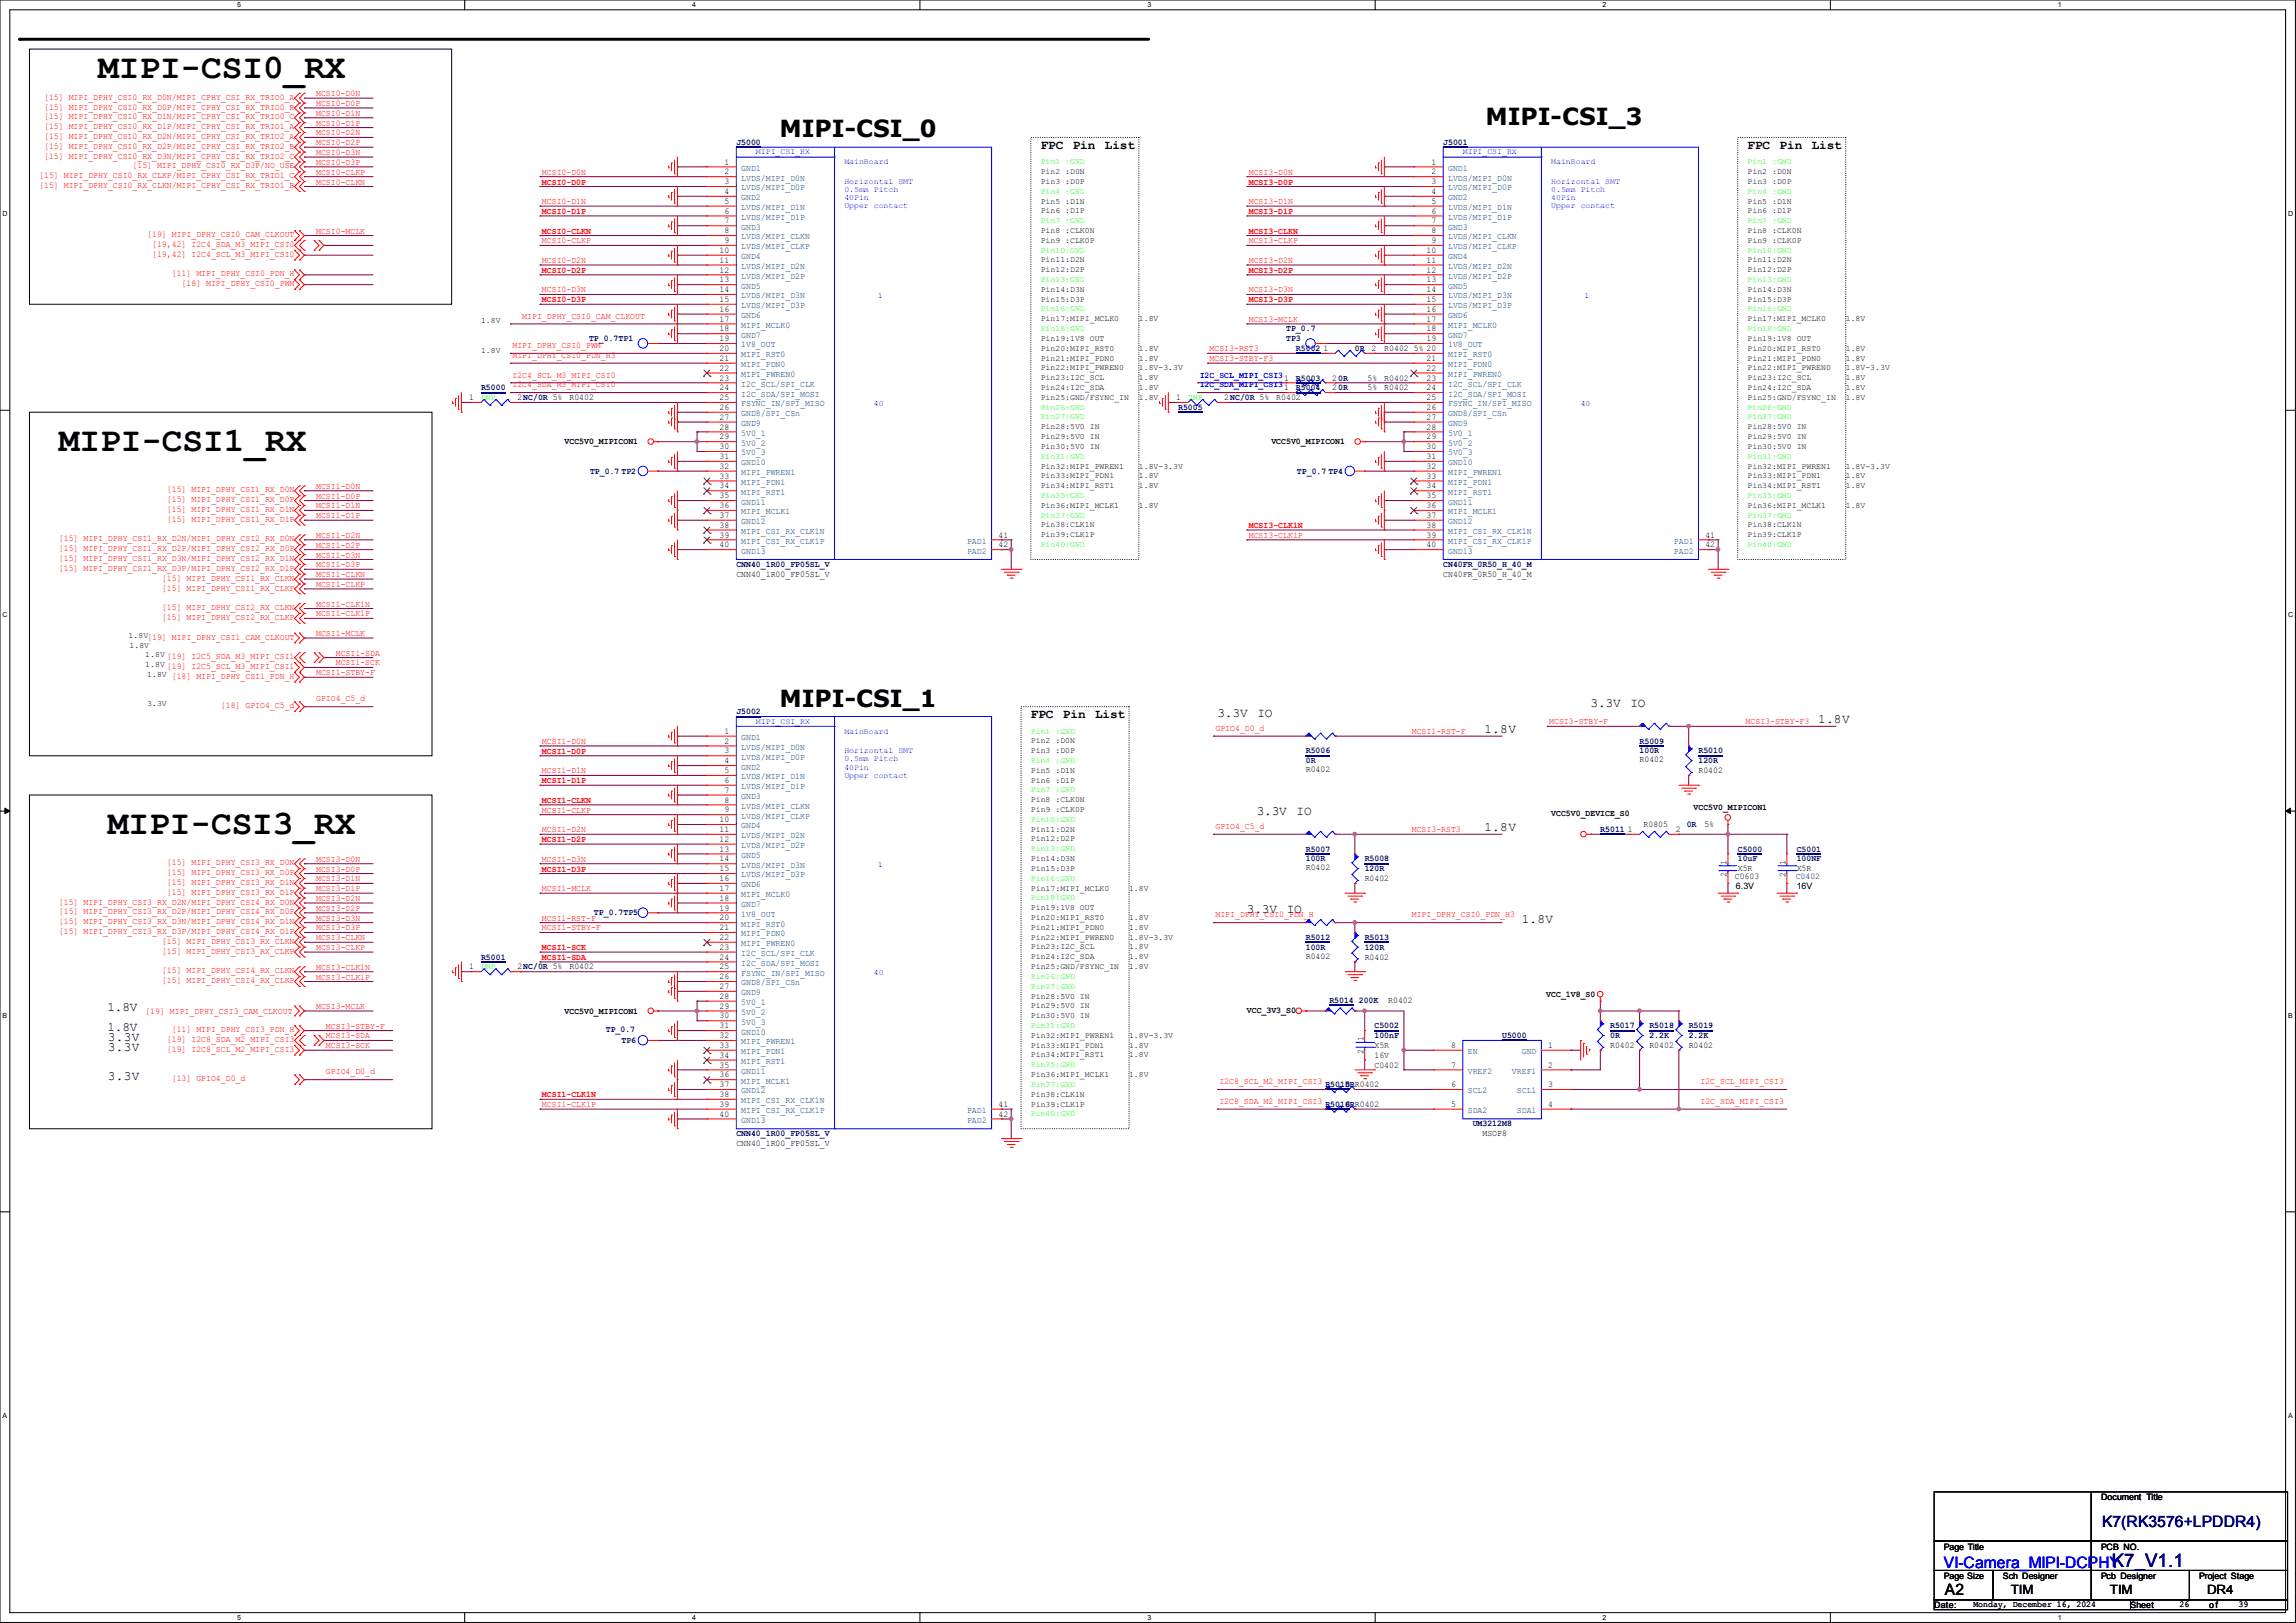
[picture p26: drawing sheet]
<svg xmlns="http://www.w3.org/2000/svg" width="297mm" height="210mm" viewBox="0 0 297 210" stroke-linecap="round" stroke-linejoin="round" font-family="sans-serif">
<defs><g id="words">
<g font-size="4.4">
<text x="12.7" y="10.1">MIPI-CSI0_RX</text>
<text x="7.6" y="58.3">MIPI-CSI1_RX</text>
<text x="14" y="107.9">MIPI-CSI3_RX</text>
</g>
<g font-size="3">
<text x="100.8" y="17.8">MIPI-CSI_0</text>
<text x="192.2" y="16.1">MIPI-CSI_3</text>
<text x="100.8" y="91.4">MIPI-CSI_1</text>
</g>
<text font-size="2.4" fill="#0000a0" x="273.2" y="202.7">K7_V1.1</text>
<text font-size="2" fill="#000080" x="271.9" y="197.6">K7(RK3576+LPDDR4)</text>
<text font-size="2" fill="#00f" x="251.5" y="202.9">VI-Camera_MIPI-DCPHY</text>
<text font-size="2" x="251.6" y="206.4">A2</text>
<g font-size="1.7">
<text x="134.6" y="19.2">FPC</text>
<text x="138.8" y="19.2">Pin</text>
<text x="142.9" y="19.2">List</text>
<text x="226.1" y="19.2">FPC</text>
<text x="230.2" y="19.2">Pin</text>
<text x="234.4" y="19.2">List</text>
<text x="133.3" y="92.9">FPC</text>
<text x="137.5" y="92.9">Pin</text>
<text x="141.6" y="92.9">List</text>
<text x="157.5" y="92.8">3.3V</text>
<text x="162.6" y="92.8">IO</text>
<text x="192" y="94.8">1.8V</text>
<text x="205.7" y="91.5">3.3V</text>
<text x="210.9" y="91.5">IO</text>
<text x="235.2" y="93.5">1.8V</text>
<text x="162.6" y="105.5">3.3V</text>
<text x="167.7" y="105.5">IO</text>
<text x="192" y="107.5">1.8V</text>
<text x="161.3" y="118.2">3.3V</text>
<text x="166.5" y="118.2">IO</text>
<text x="196.8" y="119.4">1.8V</text>
<text x="13.9" y="130.9">1.8V</text>
<text x="13.9" y="133.4">1.8V</text>
<text x="14" y="134.7">3.3V</text>
<text x="14" y="135.9">3.3V</text>
<text x="14" y="139.7">3.3V</text>
<text x="260.1" y="206.2">TIM</text>
<text x="272.9" y="206.2">TIM</text>
<text x="285.5" y="206.2">DR4</text>
</g>
<g font-size="1.1" fill="#f00">
<text x="5.7" y="14.2">[15] MIPI_DPHY_CSI0_RX_D0P/MIPI_CPHY_CSI_RX_TRIO0_B</text>
<text x="5.7" y="12.9">[15] MIPI_DPHY_CSI0_RX_D0N/MIPI_CPHY_CSI_RX_TRIO0_A</text>
<text x="5.7" y="16.7">[15] MIPI_DPHY_CSI0_RX_D1P/MIPI_CPHY_CSI_RX_TRIO1_A</text>
<text x="5.7" y="15.5">[15] MIPI_DPHY_CSI0_RX_D1N/MIPI_CPHY_CSI_RX_TRIO0_C</text>
<text x="5.7" y="18">[15] MIPI_DPHY_CSI0_RX_D2N/MIPI_CPHY_CSI_RX_TRIO2_A</text>
<text x="40.9" y="13.7">MCSI0-D0P</text>
<text x="40.9" y="12.4">MCSI0-D0N</text>
<text x="40.9" y="16.3">MCSI0-D1P</text>
<text x="40.9" y="15">MCSI0-D1N</text>
<text x="40.9" y="17.5">MCSI0-D2N</text>
<text x="5.1" y="23.1">[15] MIPI_DPHY_CSI0_RX_CLKP/MIPI_CPHY_CSI_RX_TRIO1_C</text>
<text x="5.7" y="19.3">[15] MIPI_DPHY_CSI0_RX_D2P/MIPI_CPHY_CSI_RX_TRIO2_B</text>
<text x="5.7" y="20.5">[15] MIPI_DPHY_CSI0_RX_D3N/MIPI_CPHY_CSI_RX_TRIO2_C</text>
<text x="17.1" y="21.8">[15] MIPI_DPHY_CSI0_RX_D3P/NO_USE</text>
<text x="40.9" y="18.8">MCSI0-D2P</text>
<text x="40.9" y="20.1">MCSI0-D3N</text>
<text x="40.9" y="21.3">MCSI0-D3P</text>
<text x="40.9" y="22.6">MCSI0-CLKP</text>
<text x="40.9" y="23.9">MCSI0-CLKN</text>
<text x="70.1" y="23.9">MCSI0-D0P</text>
<text x="70.1" y="22.6">MCSI0-D0N</text>
<text x="161.5" y="23.9">MCSI3-D0P</text>
<text x="161.5" y="22.6">MCSI3-D0N</text>
<text x="5.1" y="24.3">[15] MIPI_DPHY_CSI0_RX_CLKN/MIPI_CPHY_CSI_RX_TRIO1_B</text>
<text x="70.1" y="26.4">MCSI0-D1N</text>
<text x="70.1" y="27.7">MCSI0-D1P</text>
<text x="161.5" y="26.4">MCSI3-D1N</text>
<text x="161.5" y="27.7">MCSI3-D1P</text>
<text x="19" y="30.7">[19] MIPI_DPHY_CSI0_CAM_CLKOUT</text>
<text x="19.7" y="32">[19,42] I2C4_SDA_M3_MIPI_CSI0</text>
<text x="19.7" y="33.2">[19,42] I2C4_SCL_M3_MIPI_CSI0</text>
<text x="22.2" y="35.8">[11] MIPI_DPHY_CSI0_PDN_H</text>
<text x="40.9" y="30.2">MCSI0-MCLK</text>
<text x="70.1" y="31.5">MCSI0-CLKP</text>
<text x="70.1" y="34">MCSI0-D2N</text>
<text x="70.1" y="30.2">MCSI0-CLKN</text>
<text x="70.1" y="35.3">MCSI0-D2P</text>
<text x="161.5" y="31.5">MCSI3-CLKP</text>
<text x="161.5" y="34">MCSI3-D2N</text>
<text x="161.5" y="30.2">MCSI3-CLKN</text>
<text x="161.5" y="35.3">MCSI3-D2P</text>
<text x="23.5" y="37">[18] MIPI_DPHY_CSI0_PWM</text>
<text x="67.6" y="41.2">MIPI_DPHY_CSI0_CAM_CLKOUT</text>
<text x="70.1" y="39.1">MCSI0-D3P</text>
<text x="70.1" y="37.8">MCSI0-D3N</text>
<text x="161.5" y="41.7">MCSI3-MCLK</text>
<text x="161.5" y="39.1">MCSI3-D3P</text>
<text x="161.5" y="37.8">MCSI3-D3N</text>
<text x="66.3" y="45">MIPI_DPHY_CSI0_PWM</text>
<text x="66.3" y="46.3">MIPI_DPHY_CSI0_PDN_H3</text>
<text x="156.5" y="46.7">MCSI3-STBY-F3</text>
<text x="156.5" y="45.5">MCSI3-RST3</text>
<text x="66.3" y="48.9">I2C4_SCL_M3_MIPI_CSI0</text>
<text x="66.3" y="50.1">I2C4_SDA_M3_MIPI_CSI0</text>
<text x="21.6" y="65">[15] MIPI_DPHY_CSI1_RX_D0P</text>
<text x="21.6" y="63.7">[15] MIPI_DPHY_CSI1_RX_D0N</text>
<text x="40.9" y="64.5">MCSI1-D0P</text>
<text x="40.9" y="63.2">MCSI1-D0N</text>
<text x="40.9" y="65.8">MCSI1-D1N</text>
<text x="7.6" y="71.3">[15] MIPI_DPHY_CSI1_RX_D2P/MIPI_DPHY_CSI2_RX_D0P</text>
<text x="7.6" y="70.1">[15] MIPI_DPHY_CSI1_RX_D2N/MIPI_DPHY_CSI2_RX_D0N</text>
<text x="21.6" y="67.5">[15] MIPI_DPHY_CSI1_RX_D1P</text>
<text x="21.6" y="66.3">[15] MIPI_DPHY_CSI1_RX_D1N</text>
<text x="40.9" y="67.1">MCSI1-D1P</text>
<text x="40.9" y="70.9">MCSI1-D2P</text>
<text x="40.9" y="69.6">MCSI1-D2N</text>
<text x="161.5" y="69.6">MCSI3-CLK1P</text>
<text x="161.5" y="68.3">MCSI3-CLK1N</text>
<text x="7.6" y="73.9">[15] MIPI_DPHY_CSI1_RX_D3P/MIPI_DPHY_CSI2_RX_D1P</text>
<text x="7.6" y="72.6">[15] MIPI_DPHY_CSI1_RX_D3N/MIPI_DPHY_CSI2_RX_D1N</text>
<text x="21" y="76.4">[15] MIPI_DPHY_CSI1_RX_CLKP</text>
<text x="21" y="75.1">[15] MIPI_DPHY_CSI1_RX_CLKN</text>
<text x="40.9" y="73.4">MCSI1-D3P</text>
<text x="40.9" y="72.1">MCSI1-D3N</text>
<text x="40.9" y="75.9">MCSI1-CLKP</text>
<text x="40.9" y="74.7">MCSI1-CLKN</text>
<text x="21" y="80.2">[15] MIPI_DPHY_CSI2_RX_CLKP</text>
<text x="21" y="79">[15] MIPI_DPHY_CSI2_RX_CLKN</text>
<text x="40.9" y="79.8">MCSI1-CLK1P</text>
<text x="40.9" y="78.5">MCSI1-CLK1N</text>
<text x="40.9" y="82.3">MCSI1-MCLK</text>
<text x="21.6" y="85.3">[19] I2C5_SDA_M3_MIPI_CSI1</text>
<text x="21.6" y="86.6">[19] I2C5_SCL_M3_MIPI_CSI1</text>
<text x="22.2" y="87.8">[18] MIPI_DPHY_CSI1_PDN_H</text>
<text x="40.9" y="87.4">MCSI1-STBY-F</text>
<text x="43.4" y="84.8">MCSI1-SDA</text>
<text x="43.4" y="86.1">MCSI1-SCK</text>
<text x="28.6" y="91.7">[18] GPIO4_C5_d</text>
<text x="40.9" y="90.8">GPIO4_C5_d</text>
<text x="157.2" y="94.6">GPIO4_D0_d</text>
<text x="182.6" y="95">MCSI1-RST-F</text>
<text x="200.4" y="93.7">MCSI3-STBY-F</text>
<text x="225.8" y="93.7">MCSI3-STBY-F3</text>
<text x="70.1" y="97.5">MCSI1-D0P</text>
<text x="70.1" y="100.1">MCSI1-D1N</text>
<text x="70.1" y="96.3">MCSI1-D0N</text>
<text x="70.1" y="101.3">MCSI1-D1P</text>
<text x="70.1" y="105.2">MCSI1-CLKP</text>
<text x="70.1" y="107.7">MCSI1-D2N</text>
<text x="70.1" y="103.9">MCSI1-CLKN</text>
<text x="157.2" y="107.3">GPIO4_C5_d</text>
<text x="182.6" y="107.7">MCSI3-RST3</text>
<text x="21.6" y="112">[15] MIPI_DPHY_CSI3_RX_D0N</text>
<text x="21.6" y="113.2">[15] MIPI_DPHY_CSI3_RX_D0P</text>
<text x="40.9" y="111.5">MCSI3-D0N</text>
<text x="40.9" y="112.8">MCSI3-D0P</text>
<text x="70.1" y="112.8">MCSI1-D3P</text>
<text x="70.1" y="109">MCSI1-D2P</text>
<text x="70.1" y="111.5">MCSI1-D3N</text>
<text x="7.6" y="117.1">[15] MIPI_DPHY_CSI3_RX_D2N/MIPI_DPHY_CSI4_RX_D0N</text>
<text x="7.6" y="118.3">[15] MIPI_DPHY_CSI3_RX_D2P/MIPI_DPHY_CSI4_RX_D0P</text>
<text x="7.6" y="119.6">[15] MIPI_DPHY_CSI3_RX_D3N/MIPI_DPHY_CSI4_RX_D1N</text>
<text x="21.6" y="114.5">[15] MIPI_DPHY_CSI3_RX_D1N</text>
<text x="21.6" y="115.8">[15] MIPI_DPHY_CSI3_RX_D1P</text>
<text x="40.9" y="114">MCSI3-D1N</text>
<text x="40.9" y="115.3">MCSI3-D1P</text>
<text x="40.9" y="116.6">MCSI3-D2N</text>
<text x="40.9" y="117.9">MCSI3-D2P</text>
<text x="40.9" y="119.1">MCSI3-D3N</text>
<text x="70.1" y="115.3">MCSI1-MCLK</text>
<text x="70.1" y="119.1">MCSI1-RST-F</text>
<text x="157.2" y="118.7">MIPI_DPHY_CSI0_PDN_H</text>
<text x="182.6" y="118.7">MIPI_DPHY_CSI0_PDN_H3</text>
<text x="7.6" y="120.9">[15] MIPI_DPHY_CSI3_RX_D3P/MIPI_DPHY_CSI4_RX_D1P</text>
<text x="21" y="125.9">[15] MIPI_DPHY_CSI4_RX_CLKN</text>
<text x="21" y="122.1">[15] MIPI_DPHY_CSI3_RX_CLKN</text>
<text x="21" y="123.4">[15] MIPI_DPHY_CSI3_RX_CLKP</text>
<text x="40.9" y="125.5">MCSI3-CLK1N</text>
<text x="40.9" y="120.4">MCSI3-D3P</text>
<text x="40.9" y="121.7">MCSI3-CLKN</text>
<text x="40.9" y="122.9">MCSI3-CLKP</text>
<text x="70.1" y="120.4">MCSI1-STBY-F</text>
<text x="70.1" y="122.9">MCSI1-SCK</text>
<text x="70.1" y="124.2">MCSI1-SDA</text>
<text x="18.8" y="131.1">[19] MIPI_DPHY_CSI3_CAM_CLKOUT</text>
<text x="21" y="127.2">[15] MIPI_DPHY_CSI4_RX_CLKP</text>
<text x="40.9" y="126.7">MCSI3-CLK1P</text>
<text x="40.9" y="130.6">MCSI3-MCLK</text>
<text x="21.6" y="134.8">[19] I2C8_SDA_M2_MIPI_CSI3</text>
<text x="21.6" y="136.1">[19] I2C8_SCL_M2_MIPI_CSI3</text>
<text x="22.2" y="133.6">[11] MIPI_DPHY_CSI3_PDN_H</text>
<text x="42.2" y="134.4">MCSI3-SDA</text>
<text x="42.2" y="135.6">MCSI3-SCK</text>
<text x="42.2" y="133.1">MCSI3-STBY-F</text>
<text x="22.2" y="139.9">[13] GPIO4_D0_d</text>
<text x="42.2" y="139">GPIO4_D0_d</text>
<text x="70.1" y="143.3">MCSI1-CLK1P</text>
<text x="70.1" y="142">MCSI1-CLK1N</text>
<text x="157.7" y="140.3">I2C8_SCL_M2_MIPI_CSI3</text>
<text x="157.7" y="142.8">I2C8_SDA_M2_MIPI_CSI3</text>
<text x="220" y="140.3">I2C_SCL_MIPI_CSI3</text>
<text x="220" y="142.8">I2C_SDA_MIPI_CSI3</text>
</g>
<g font-size="1.1">
<text x="93.7" y="21.3">1</text>
<text x="93.7" y="22.6">2</text>
<text x="93.7" y="23.8">3</text>
<text x="134.6" y="22.5">Pin2 :D0N</text>
<text x="134.6" y="23.8">Pin3 :D0P</text>
<text x="185.2" y="21.3">1</text>
<text x="185.2" y="22.6">2</text>
<text x="185.2" y="23.8">3</text>
<text x="226.1" y="22.5">Pin2 :D0N</text>
<text x="226.1" y="23.8">Pin3 :D0P</text>
<text x="93.7" y="25.1">4</text>
<text x="93.7" y="26.4">5</text>
<text x="93.7" y="27.6">6</text>
<text x="93.7" y="28.9">7</text>
<text x="134.6" y="27.6">Pin6 :D1P</text>
<text x="134.6" y="26.3">Pin5 :D1N</text>
<text x="185.2" y="25.1">4</text>
<text x="185.2" y="26.4">5</text>
<text x="185.2" y="27.6">6</text>
<text x="185.2" y="28.9">7</text>
<text x="226.1" y="27.6">Pin6 :D1P</text>
<text x="226.1" y="26.3">Pin5 :D1N</text>
<text x="93.1" y="32.7">10</text>
<text x="93.1" y="34">11</text>
<text x="93.1" y="35.3">12</text>
<text x="93.7" y="30.2">8</text>
<text x="93.7" y="31.5">9</text>
<text x="134.6" y="30.1">Pin8 :CLK0N</text>
<text x="134.6" y="34">Pin11:D2N</text>
<text x="134.6" y="31.4">Pin9 :CLK0P</text>
<text x="134.6" y="35.2">Pin12:D2P</text>
<text x="184.5" y="32.7">10</text>
<text x="184.5" y="34">11</text>
<text x="184.5" y="35.3">12</text>
<text x="185.2" y="30.2">8</text>
<text x="185.2" y="31.5">9</text>
<text x="226.1" y="30.1">Pin8 :CLK0N</text>
<text x="226.1" y="34">Pin11:D2N</text>
<text x="226.1" y="31.4">Pin9 :CLK0P</text>
<text x="226.1" y="35.2">Pin12:D2P</text>
<text x="62.2" y="41.8">1.8V</text>
<text x="93.1" y="36.5">13</text>
<text x="93.1" y="37.8">14</text>
<text x="93.1" y="39.1">15</text>
<text x="93.1" y="41.6">17</text>
<text x="93.1" y="40.3">16</text>
<text x="134.6" y="37.8">Pin14:D3N</text>
<text x="134.6" y="39">Pin15:D3P</text>
<text x="134.6" y="41.6">Pin17:MIPI_MCLK0</text>
<text x="147.3" y="41.6">1.8V</text>
<text x="184.5" y="36.5">13</text>
<text x="184.5" y="37.8">14</text>
<text x="184.5" y="39.1">15</text>
<text x="184.5" y="41.6">17</text>
<text x="184.5" y="40.3">16</text>
<text x="226.1" y="37.8">Pin14:D3N</text>
<text x="226.1" y="39">Pin15:D3P</text>
<text x="226.1" y="41.6">Pin17:MIPI_MCLK0</text>
<text x="238.8" y="41.6">1.8V</text>
<text x="62.2" y="45.6">1.8V</text>
<text x="93.1" y="42.9">18</text>
<text x="93.1" y="44.2">19</text>
<text x="93.1" y="45.4">20</text>
<text x="93.1" y="46.7">21</text>
<text x="93.1" y="48">22</text>
<text x="134.6" y="45.4">Pin20:MIPI_RST0</text>
<text x="134.6" y="46.7">Pin21:MIPI_PDN0</text>
<text x="134.6" y="47.9">Pin22:MIPI_PWREN0</text>
<text x="134.6" y="44.1">Pin19:1V8 OUT</text>
<text x="147.3" y="46.7">1.8V</text>
<text x="147.3" y="45.4">1.8V</text>
<text x="147.3" y="47.9">1.8V-3.3V</text>
<text x="171.2" y="45.4">1</text>
<text x="177.4" y="45.4">2</text>
<text x="179.1" y="45.4">R0402</text>
<text x="182.9" y="45.4">5% 20</text>
<text x="184.5" y="42.9">18</text>
<text x="184.5" y="44.2">19</text>
<text x="184.5" y="46.7">21</text>
<text x="184.5" y="48">22</text>
<text x="226.1" y="45.4">Pin20:MIPI_RST0</text>
<text x="226.1" y="46.7">Pin21:MIPI_PDN0</text>
<text x="226.1" y="47.9">Pin22:MIPI_PWREN0</text>
<text x="226.1" y="44.1">Pin19:1V8 OUT</text>
<text x="238.8" y="46.7">1.8V</text>
<text x="238.8" y="45.4">1.8V</text>
<text x="238.8" y="47.9">1.8V-3.3V</text>
<text x="60.7" y="51.8">1</text>
<text x="66.9" y="51.8">2NC/0R 5%</text>
<text x="73.7" y="51.8">R0402</text>
<text x="93.1" y="49.2">23</text>
<text x="93.1" y="50.5">24</text>
<text x="93.1" y="51.8">25</text>
<text x="93.1" y="53">26</text>
<text x="134.6" y="49.2">Pin23:I2C_SCL</text>
<text x="134.6" y="51.7">Pin25:GND/FSYNC_IN</text>
<text x="134.6" y="50.5">Pin24:I2C_SDA</text>
<text x="147.3" y="49.2">1.8V</text>
<text x="147.3" y="51.7">1.8V</text>
<text x="147.3" y="50.5">1.8V</text>
<text x="152.1" y="51.8">1</text>
<text x="158.4" y="51.8">2NC/0R 5%</text>
<text x="165.1" y="51.8">R0402</text>
<text x="166.1" y="50.5">1</text>
<text x="166.1" y="49.2">1</text>
<text x="172.3" y="50.5">20R</text>
<text x="172.3" y="49.2">20R</text>
<text x="176.9" y="50.5">5%</text>
<text x="176.9" y="49.2">5%</text>
<text x="179.1" y="50.5">R0402</text>
<text x="179.1" y="49.2">R0402</text>
<text x="184.5" y="49.2">23</text>
<text x="184.5" y="50.5">24</text>
<text x="184.5" y="51.8">25</text>
<text x="184.5" y="53">26</text>
<text x="226.1" y="49.2">Pin23:I2C_SCL</text>
<text x="226.1" y="51.7">Pin25:GND/FSYNC_IN</text>
<text x="226.1" y="50.5">Pin24:I2C_SDA</text>
<text x="238.8" y="49.2">1.8V</text>
<text x="238.8" y="51.7">1.8V</text>
<text x="238.8" y="50.5">1.8V</text>
<text x="73" y="57.5">VCC5V0_MIPICON1</text>
<text x="93.1" y="54.3">27</text>
<text x="93.1" y="55.6">28</text>
<text x="93.1" y="56.9">29</text>
<text x="93.1" y="58.1">30</text>
<text x="93.1" y="59.4">31</text>
<text x="134.6" y="55.5">Pin28:5V0 IN</text>
<text x="134.6" y="56.8">Pin29:5V0 IN</text>
<text x="134.6" y="58.1">Pin30:5V0 IN</text>
<text x="164.5" y="57.5">VCC5V0_MIPICON1</text>
<text x="184.5" y="54.3">27</text>
<text x="184.5" y="55.6">28</text>
<text x="184.5" y="56.9">29</text>
<text x="184.5" y="58.1">30</text>
<text x="184.5" y="59.4">31</text>
<text x="226.1" y="55.5">Pin28:5V0 IN</text>
<text x="226.1" y="56.8">Pin29:5V0 IN</text>
<text x="226.1" y="58.1">Pin30:5V0 IN</text>
<text x="93.1" y="63.2">34</text>
<text x="93.1" y="61.9">33</text>
<text x="93.1" y="65.7">36</text>
<text x="93.1" y="60.7">32</text>
<text x="93.1" y="64.5">35</text>
<text x="134.6" y="65.7">Pin36:MIPI_MCLK1</text>
<text x="134.6" y="61.9">Pin33:MIPI_PDN1</text>
<text x="134.6" y="60.6">Pin32:MIPI_PWREN1</text>
<text x="134.6" y="63.2">Pin34:MIPI_RST1</text>
<text x="147.3" y="65.7">1.8V</text>
<text x="147.3" y="63.2">1.8V</text>
<text x="147.3" y="61.9">1.8V</text>
<text x="147.3" y="60.6">1.8V-3.3V</text>
<text x="184.5" y="63.2">34</text>
<text x="184.5" y="61.9">33</text>
<text x="184.5" y="65.7">36</text>
<text x="184.5" y="60.7">32</text>
<text x="184.5" y="64.5">35</text>
<text x="226.1" y="65.7">Pin36:MIPI_MCLK1</text>
<text x="226.1" y="61.9">Pin33:MIPI_PDN1</text>
<text x="226.1" y="60.6">Pin32:MIPI_PWREN1</text>
<text x="226.1" y="63.2">Pin34:MIPI_RST1</text>
<text x="238.8" y="65.7">1.8V</text>
<text x="238.8" y="63.2">1.8V</text>
<text x="238.8" y="61.9">1.8V</text>
<text x="238.8" y="60.6">1.8V-3.3V</text>
<text x="93.1" y="70.8">40</text>
<text x="93.1" y="67">37</text>
<text x="93.1" y="68.3">38</text>
<text x="93.1" y="69.6">39</text>
<text x="129.2" y="69.6">41</text>
<text x="129.2" y="70.8">42</text>
<text x="134.6" y="68.2">Pin38:CLK1N</text>
<text x="134.6" y="69.5">Pin39:CLK1P</text>
<text x="184.5" y="70.8">40</text>
<text x="184.5" y="67">37</text>
<text x="184.5" y="68.3">38</text>
<text x="184.5" y="69.6">39</text>
<text x="220.6" y="69.6">41</text>
<text x="220.6" y="70.8">42</text>
<text x="226.1" y="68.2">Pin38:CLK1N</text>
<text x="226.1" y="69.5">Pin39:CLK1P</text>
<text x="95.2" y="74.6">CNN40_1R00_FP05SL_V</text>
<text x="186.7" y="74.6">CN40FR_0R50_H_40_M</text>
<text x="16.6" y="82.6">1.8V[19] MIPI_DPHY_CSI1_CAM_CLKOUT</text>
<text x="16.8" y="83.9">1.8V</text>
<text x="18.8" y="85">1.8V</text>
<text x="18.8" y="86.3">1.8V</text>
<text x="19" y="87.5">1.8V</text>
<text x="19" y="91.4">3.3V</text>
<text x="93.7" y="95">1</text>
<text x="93.7" y="96.2">2</text>
<text x="93.7" y="97.5">3</text>
<text x="93.7" y="98.8">4</text>
<text x="93.7" y="100">5</text>
<text x="93.7" y="101.3">6</text>
<text x="133.3" y="96.2">Pin2 :D0N</text>
<text x="133.3" y="97.5">Pin3 :D0P</text>
<text x="133.3" y="101.3">Pin6 :D1P</text>
<text x="133.3" y="100">Pin5 :D1N</text>
<text x="168.9" y="99.9">R0402</text>
<text x="212.1" y="98.6">R0402</text>
<text x="219.7" y="100">R0402</text>
<text x="93.1" y="106.4">10</text>
<text x="93.1" y="107.7">11</text>
<text x="93.7" y="102.6">7</text>
<text x="93.7" y="103.8">8</text>
<text x="93.7" y="105.1">9</text>
<text x="133.3" y="103.8">Pin8 :CLK0N</text>
<text x="133.3" y="107.6">Pin11:D2N</text>
<text x="133.3" y="105.1">Pin9 :CLK0P</text>
<text x="200.7" y="105.6">VCC5V0_DEVICE_S0</text>
<text x="210.6" y="107.7">1</text>
<text x="212.6" y="107">R0805</text>
<text x="216.8" y="107.7">2</text>
<text x="219.1" y="104.9">VCC5V0_MIPICON1</text>
<text x="220.5" y="107">5%</text>
<text x="93.1" y="108.9">12</text>
<text x="93.1" y="110.2">13</text>
<text x="93.1" y="111.5">14</text>
<text x="93.1" y="112.7">15</text>
<text x="133.3" y="108.9">Pin12:D2P</text>
<text x="133.3" y="111.4">Pin14:D3N</text>
<text x="133.3" y="112.7">Pin15:D3P</text>
<text x="168.9" y="112.6">R0402</text>
<text x="223.4" y="113.5" transform="rotate(-90 223.4 113.5)">2</text>
<text x="223.4" y="111.9" transform="rotate(-90 223.4 111.9)">1</text>
<text x="224.4" y="113.7">C0603</text>
<text x="224.8" y="112.7">X5R</text>
<text x="231" y="113.5" transform="rotate(-90 231 113.5)">2</text>
<text x="231" y="111.9" transform="rotate(-90 231 111.9)">1</text>
<text x="232.4" y="112.7">X5R</text>
<text x="93.1" y="115.3">17</text>
<text x="93.1" y="116.5">18</text>
<text x="93.1" y="117.8">19</text>
<text x="93.1" y="119.1">20</text>
<text x="93.1" y="114">16</text>
<text x="133.3" y="115.2">Pin17:MIPI_MCLK0</text>
<text x="133.3" y="119">Pin20:MIPI_RST0</text>
<text x="133.3" y="117.8">Pin19:1V8 OUT</text>
<text x="146" y="119">1.8V</text>
<text x="146" y="115.2">1.8V</text>
<text x="176.5" y="114">R0402</text>
<text x="224.5" y="115">6.3V</text>
<text x="232.4" y="115">16V</text>
<text x="60.7" y="125.4">1</text>
<text x="66.9" y="125.4">2NC/0R 5%</text>
<text x="73.7" y="125.4">R0402</text>
<text x="93.1" y="120.4">21</text>
<text x="93.1" y="121.6">22</text>
<text x="93.1" y="122.9">23</text>
<text x="93.1" y="124.2">24</text>
<text x="93.1" y="125.4">25</text>
<text x="133.3" y="122.9">Pin23:I2C_SCL</text>
<text x="133.3" y="125.4">Pin25:GND/FSYNC_IN</text>
<text x="133.3" y="120.3">Pin21:MIPI_PDN0</text>
<text x="133.3" y="124.1">Pin24:I2C_SDA</text>
<text x="133.3" y="121.6">Pin22:MIPI_PWREN0</text>
<text x="146" y="120.3">1.8V</text>
<text x="146" y="122.9">1.8V</text>
<text x="146" y="125.4">1.8V</text>
<text x="146" y="124.1">1.8V</text>
<text x="146" y="121.6">1.8V-3.3V</text>
<text x="168.9" y="124">R0402</text>
<text x="176.5" y="124.2">R0402</text>
<text x="73" y="131.1">VCC5V0_MIPICON1</text>
<text x="93.1" y="126.7">26</text>
<text x="93.1" y="128">27</text>
<text x="93.1" y="129.2">28</text>
<text x="93.1" y="130.5">29</text>
<text x="93.1" y="131.8">30</text>
<text x="133.3" y="129.2">Pin28:5V0 IN</text>
<text x="133.3" y="130.5">Pin29:5V0 IN</text>
<text x="133.3" y="131.7">Pin30:5V0 IN</text>
<text x="161.3" y="131">VCC_3V3_S0</text>
<text x="179.6" y="129.8">R0402</text>
<text x="200" y="129">VCC_1V8_S0</text>
<text x="93.1" y="133.1">31</text>
<text x="93.1" y="136.9">34</text>
<text x="93.1" y="135.6">33</text>
<text x="93.1" y="134.3">32</text>
<text x="133.3" y="135.6">Pin33:MIPI_PDN1</text>
<text x="133.3" y="134.3">Pin32:MIPI_PWREN1</text>
<text x="133.3" y="136.8">Pin34:MIPI_RST1</text>
<text x="146" y="136.8">1.8V</text>
<text x="146" y="135.6">1.8V</text>
<text x="146" y="134.3">1.8V-3.3V</text>
<text x="176.4" y="136.4" transform="rotate(-90 176.4 136.4)">2</text>
<text x="176.4" y="134.7" transform="rotate(-90 176.4 134.7)">1</text>
<text x="177.8" y="135.6">X5R</text>
<text x="177.8" y="136.9">16V</text>
<text x="187.7" y="135.6">8</text>
<text x="200.3" y="135.6">1</text>
<text x="208.3" y="135.6">R0402</text>
<text x="213.4" y="135.6">R0402</text>
<text x="218.4" y="135.6">R0402</text>
<text x="93.1" y="140.7">37</text>
<text x="93.1" y="141.9">38</text>
<text x="93.1" y="143.2">39</text>
<text x="93.1" y="139.4">36</text>
<text x="93.1" y="138.1">35</text>
<text x="129.2" y="143.2">41</text>
<text x="133.3" y="141.9">Pin38:CLK1N</text>
<text x="133.3" y="143.2">Pin39:CLK1P</text>
<text x="133.3" y="139.4">Pin36:MIPI_MCLK1</text>
<text x="146" y="139.4">1.8V</text>
<text x="177.8" y="138.1">C0402</text>
<text x="187.7" y="143.2">5</text>
<text x="187.7" y="140.7">6</text>
<text x="187.7" y="138.1">7</text>
<text x="200.3" y="138.1">2</text>
<text x="200.3" y="140.7">3</text>
<text x="200.3" y="143.2">4</text>
<text x="93.1" y="144.5">40</text>
<text x="95.2" y="148.3">CNN40_1R00_FP05SL_V</text>
<text x="129.2" y="144.5">42</text>
<text x="191.8" y="147">MSOP8</text>
<text x="271.8" y="194.1">Document Title</text>
<text x="251.5" y="200.5">Page Title</text>
<text x="271.8" y="200.5">PCB NO.</text>
<text x="250.2" y="208.1">Date:</text>
<text x="251.5" y="204.3">Page Size</text>
<text x="255.3" y="208">Monday, December 16, 2024</text>
<text x="259.1" y="204.3">Sch Designer</text>
<text x="271.8" y="204.3">Pcb Designer</text>
<text x="275.6" y="208.1">Sheet</text>
<text x="281.9" y="208">26</text>
<text x="284.5" y="204.3">Project Stage</text>
<text x="285.8" y="208.1">o f</text>
<text x="289.6" y="208">39</text>
</g>
<g font-size="1.1" fill="#000080">
<text x="95.2" y="18.8">J5000</text>
<text x="186.7" y="18.8">J5001</text>
<text x="76.2" y="44.2">TP_0.7TP1</text>
<text x="166.4" y="44.2">TP3</text>
<text x="166.4" y="42.9">TP_0.7</text>
<text x="167.6" y="45.4">R5002</text>
<text x="175.3" y="45.4">0R</text>
<text x="62.2" y="50.5">R5000</text>
<text x="152.4" y="53">R5005</text>
<text x="167.6" y="50.5">R5004</text>
<text x="167.6" y="49.2">R5003</text>
<text x="76.3" y="61.3">TP_0.7 TP2</text>
<text x="167.8" y="61.3">TP_0.7 TP4</text>
<text x="95.2" y="73.4">CNN40_1R00_FP05SL_V</text>
<text x="186.7" y="73.4">CN40FR_0R50_H_40_M</text>
<text x="95.2" y="92.4">J5002</text>
<text x="168.9" y="97.5">R5006</text>
<text x="168.9" y="98.8">0R</text>
<text x="212.1" y="96.2">R5009</text>
<text x="212.1" y="97.5">100R</text>
<text x="219.7" y="97.5">R5010</text>
<text x="219.7" y="98.8">120R</text>
<text x="207" y="107.7">R5011</text>
<text x="218.2" y="107">0R</text>
<text x="168.9" y="110.2">R5007</text>
<text x="168.9" y="111.5">100R</text>
<text x="176.5" y="111.5">R5008</text>
<text x="176.5" y="112.7">120R</text>
<text x="224.8" y="110.2">C5000</text>
<text x="224.8" y="111.5">10uF</text>
<text x="232.3" y="113.7">C0402</text>
<text x="232.4" y="110.2">C5001</text>
<text x="232.4" y="111.5">100NF</text>
<text x="76.8" y="118.4">TP_0.7TP5</text>
<text x="62.2" y="124.2">R5001</text>
<text x="168.9" y="121.6">R5012</text>
<text x="168.9" y="122.9">100R</text>
<text x="176.5" y="121.6">R5013</text>
<text x="176.5" y="122.9">120R</text>
<text x="172" y="129.8">R5014</text>
<text x="175.8" y="129.8">200K</text>
<text x="78.4" y="133.6">TP_0.7</text>
<text x="80.4" y="135">TP6</text>
<text x="177.8" y="133.1">C5002</text>
<text x="177.8" y="134.3">100nF</text>
<text x="194.3" y="134.3">U5000</text>
<text x="208.3" y="133.1">R5017</text>
<text x="208.3" y="134.3">0R</text>
<text x="213.4" y="133.1">R5018</text>
<text x="213.4" y="134.3">2.2K</text>
<text x="218.4" y="133.1">R5019</text>
<text x="218.4" y="134.3">2.2K</text>
<text x="171.4" y="140.7">R5010RR0402</text>
<text x="171.4" y="143.2">R5010RR0402</text>
<text x="174" y="140.7">5</text>
<text x="174" y="143.2">6</text>
<text x="95.2" y="147">CNN40_1R00_FP05SL_V</text>
<text x="190.5" y="145.8">UM3212M8</text>
</g>
<g font-size="1.1" fill="#004080">
<text x="95.9" y="22.1">GND1</text>
<text x="95.9" y="23.4">LVDS/MIPI_D0N</text>
<text x="187.3" y="22.1">GND1</text>
<text x="187.3" y="23.4">LVDS/MIPI_D0N</text>
<text x="95.9" y="24.6">LVDS/MIPI_D0P</text>
<text x="95.9" y="25.9">GND2</text>
<text x="95.9" y="27.2">LVDS/MIPI_D1N</text>
<text x="95.9" y="28.4">LVDS/MIPI_D1P</text>
<text x="95.9" y="29.7">GND3</text>
<text x="187.3" y="24.6">LVDS/MIPI_D0P</text>
<text x="187.3" y="25.9">GND2</text>
<text x="187.3" y="27.2">LVDS/MIPI_D1N</text>
<text x="187.3" y="28.4">LVDS/MIPI_D1P</text>
<text x="187.3" y="29.7">GND3</text>
<text x="95.9" y="31">LVDS/MIPI_CLKN</text>
<text x="95.9" y="32.3">LVDS/MIPI_CLKP</text>
<text x="95.9" y="33.5">GND4</text>
<text x="95.9" y="34.8">LVDS/MIPI_D2N</text>
<text x="187.3" y="31">LVDS/MIPI_CLKN</text>
<text x="187.3" y="32.3">LVDS/MIPI_CLKP</text>
<text x="187.3" y="33.5">GND4</text>
<text x="187.3" y="34.8">LVDS/MIPI_D2N</text>
<text x="95.9" y="36.1">LVDS/MIPI_D2P</text>
<text x="95.9" y="37.3">GND5</text>
<text x="95.9" y="38.6">LVDS/MIPI_D3N</text>
<text x="95.9" y="39.9">LVDS/MIPI_D3P</text>
<text x="95.9" y="41.1">GND6</text>
<text x="187.3" y="36.1">LVDS/MIPI_D2P</text>
<text x="187.3" y="37.3">GND5</text>
<text x="187.3" y="38.6">LVDS/MIPI_D3N</text>
<text x="187.3" y="39.9">LVDS/MIPI_D3P</text>
<text x="187.3" y="41.1">GND6</text>
<text x="95.9" y="42.4">MIPI_MCLK0</text>
<text x="95.9" y="43.7">GND7</text>
<text x="95.9" y="45">1V8_OUT</text>
<text x="95.9" y="46.2">MIPI_RST0</text>
<text x="95.9" y="47.5">MIPI_PDN0</text>
<text x="187.3" y="42.4">MIPI_MCLK0</text>
<text x="187.3" y="43.7">GND7</text>
<text x="187.3" y="45">1V8_OUT</text>
<text x="187.3" y="46.2">MIPI_RST0</text>
<text x="187.3" y="47.5">MIPI_PDN0</text>
<text x="95.9" y="48.8">MIPI_PWREN0</text>
<text x="95.9" y="50">I2C_SCL/SPI_CLK</text>
<text x="95.9" y="51.3">I2C_SDA/SPI_MOSI</text>
<text x="95.9" y="52.6">FSYNC_IN/SPI_MISO</text>
<text x="95.9" y="53.8">GND8/SPI_CSn</text>
<text x="187.3" y="48.8">MIPI_PWREN0</text>
<text x="187.3" y="50">I2C_SCL/SPI_CLK</text>
<text x="187.3" y="51.3">I2C_SDA/SPI_MOSI</text>
<text x="187.3" y="52.6">FSYNC_IN/SPI_MISO</text>
<text x="187.3" y="53.8">GND8/SPI_CSn</text>
<text x="95.9" y="55.1">GND9</text>
<text x="95.9" y="56.4">5V0_1</text>
<text x="95.9" y="57.7">5V0_2</text>
<text x="95.9" y="58.9">5V0_3</text>
<text x="187.3" y="55.1">GND9</text>
<text x="187.3" y="56.4">5V0_1</text>
<text x="187.3" y="57.7">5V0_2</text>
<text x="187.3" y="58.9">5V0_3</text>
<text x="95.9" y="60.2">GND10</text>
<text x="95.9" y="64">MIPI_RST1</text>
<text x="95.9" y="62.7">MIPI_PDN1</text>
<text x="95.9" y="61.5">MIPI_PWREN1</text>
<text x="95.9" y="65.3">GND11</text>
<text x="187.3" y="60.2">GND10</text>
<text x="187.3" y="64">MIPI_RST1</text>
<text x="187.3" y="62.7">MIPI_PDN1</text>
<text x="187.3" y="61.5">MIPI_PWREN1</text>
<text x="187.3" y="65.3">GND11</text>
<text x="95.9" y="71.6">GND13</text>
<text x="95.9" y="67.8">GND12</text>
<text x="95.9" y="69.1">MIPI_CSI_RX_CLK1N</text>
<text x="95.9" y="70.4">MIPI_CSI_RX_CLK1P</text>
<text x="95.9" y="66.5">MIPI_MCLK1</text>
<text x="125.1" y="70.4">PAD1</text>
<text x="125.1" y="71.6">PAD2</text>
<text x="187.3" y="71.6">GND13</text>
<text x="187.3" y="67.8">GND12</text>
<text x="187.3" y="69.1">MIPI_CSI_RX_CLK1N</text>
<text x="187.3" y="70.4">MIPI_CSI_RX_CLK1P</text>
<text x="187.3" y="66.5">MIPI_MCLK1</text>
<text x="216.5" y="70.4">PAD1</text>
<text x="216.5" y="71.6">PAD2</text>
<text x="95.9" y="95.8">GND1</text>
<text x="95.9" y="97">LVDS/MIPI_D0N</text>
<text x="95.9" y="98.3">LVDS/MIPI_D0P</text>
<text x="95.9" y="99.6">GND2</text>
<text x="95.9" y="100.8">LVDS/MIPI_D1N</text>
<text x="95.9" y="102.1">LVDS/MIPI_D1P</text>
<text x="95.9" y="103.4">GND3</text>
<text x="95.9" y="104.6">LVDS/MIPI_CLKN</text>
<text x="95.9" y="105.9">LVDS/MIPI_CLKP</text>
<text x="95.9" y="107.2">GND4</text>
<text x="95.9" y="108.5">LVDS/MIPI_D2N</text>
<text x="95.9" y="109.7">LVDS/MIPI_D2P</text>
<text x="95.9" y="111">GND5</text>
<text x="95.9" y="112.3">LVDS/MIPI_D3N</text>
<text x="95.9" y="113.5">LVDS/MIPI_D3P</text>
<text x="95.9" y="116.1">MIPI_MCLK0</text>
<text x="95.9" y="117.3">GND7</text>
<text x="95.9" y="118.6">1V8_OUT</text>
<text x="95.9" y="119.9">MIPI_RST0</text>
<text x="95.9" y="114.8">GND6</text>
<text x="95.9" y="121.2">MIPI_PDN0</text>
<text x="95.9" y="122.4">MIPI_PWREN0</text>
<text x="95.9" y="123.7">I2C_SCL/SPI_CLK</text>
<text x="95.9" y="125">I2C_SDA/SPI_MOSI</text>
<text x="95.9" y="126.2">FSYNC_IN/SPI_MISO</text>
<text x="95.9" y="127.5">GND8/SPI_CSn</text>
<text x="95.9" y="128.8">GND9</text>
<text x="95.9" y="130">5V0_1</text>
<text x="95.9" y="131.3">5V0_2</text>
<text x="95.9" y="132.6">5V0_3</text>
<text x="95.9" y="133.9">GND10</text>
<text x="95.9" y="137.7">MIPI_RST1</text>
<text x="95.9" y="136.4">MIPI_PDN1</text>
<text x="95.9" y="135.1">MIPI_PWREN1</text>
<text x="189.9" y="136.4">EN</text>
<text x="196.8" y="136.4">GND</text>
<text x="95.9" y="141.5">GND12</text>
<text x="95.9" y="142.7">MIPI_CSI_RX_CLK1N</text>
<text x="95.9" y="140.2">MIPI_MCLK1</text>
<text x="95.9" y="138.9">GND11</text>
<text x="189.9" y="141.5">SCL2</text>
<text x="189.9" y="138.9">VREF2</text>
<text x="195.6" y="138.9">VREF1</text>
<text x="196.2" y="141.5">SCL1</text>
<text x="95.9" y="145.3">GND13</text>
<text x="95.9" y="144">MIPI_CSI_RX_CLK1P</text>
<text x="125.1" y="144">PAD1</text>
<text x="125.1" y="145.3">PAD2</text>
<text x="189.9" y="144">SDA2</text>
<text x="196.2" y="144">SDA1</text>
</g>
<g font-size="1.1" fill="#00f">
<text x="97.8" y="20">MIPI_CSI_RX</text>
<text x="109.2" y="23.8">Horizontal SMT</text>
<text x="109.2" y="21.3">MainBoard</text>
<text x="189.2" y="20">MIPI_CSI_RX</text>
<text x="200.7" y="23.8">Horizontal SMT</text>
<text x="200.7" y="21.3">MainBoard</text>
<text x="109.2" y="24.8">0.5mm Pitch</text>
<text x="109.2" y="25.9">40Pin</text>
<text x="109.2" y="27">Upper contact</text>
<text x="200.7" y="24.8">0.5mm Pitch</text>
<text x="200.7" y="25.9">40Pin</text>
<text x="200.7" y="27">Upper contact</text>
<text x="113.5" y="38.5">1</text>
<text x="205" y="38.5">1</text>
<text x="113" y="52.5">40</text>
<text x="155.2" y="48.9">I2C_SCL_MIPI_CSI3</text>
<text x="155.2" y="50.1">I2C_SDA_MIPI_CSI3</text>
<text x="204.5" y="52.5">40</text>
<text x="97.8" y="93.6">MIPI_CSI_RX</text>
<text x="109.2" y="94.9">MainBoard</text>
<text x="109.2" y="97.5">Horizontal SMT</text>
<text x="109.2" y="98.5">0.5mm Pitch</text>
<text x="109.2" y="99.6">40Pin</text>
<text x="109.2" y="100.6">Upper contact</text>
<text x="113.5" y="112.2">1</text>
<text x="113" y="126.2">40</text>
</g>
<g font-size="1.1" fill="#0f0">
<text x="134.6" y="21.3">Pin1 :GND</text>
<text x="226.1" y="21.3">Pin1 :GND</text>
<text x="134.6" y="25.1">Pin4 :GND</text>
<text x="134.6" y="28.9">Pin7 :GND</text>
<text x="226.1" y="25.1">Pin4 :GND</text>
<text x="226.1" y="28.9">Pin7 :GND</text>
<text x="134.6" y="32.7">Pin10:GND</text>
<text x="226.1" y="32.7">Pin10:GND</text>
<text x="134.6" y="36.5">Pin13:GND</text>
<text x="134.6" y="40.3">Pin16:GND</text>
<text x="226.1" y="36.5">Pin13:GND</text>
<text x="226.1" y="40.3">Pin16:GND</text>
<text x="134.6" y="42.8">Pin18:GND</text>
<text x="226.1" y="42.8">Pin18:GND</text>
<text x="62.2" y="51.8">DNP</text>
<text x="134.6" y="53">Pin26:GND</text>
<text x="153.7" y="51.8">DNP</text>
<text x="226.1" y="53">Pin26:GND</text>
<text x="134.6" y="54.3">Pin27:GND</text>
<text x="134.6" y="59.4">Pin31:GND</text>
<text x="226.1" y="54.3">Pin27:GND</text>
<text x="226.1" y="59.4">Pin31:GND</text>
<text x="134.6" y="64.4">Pin35:GND</text>
<text x="226.1" y="64.4">Pin35:GND</text>
<text x="134.6" y="70.8">Pin40:GND</text>
<text x="134.6" y="67">Pin37:GND</text>
<text x="226.1" y="70.8">Pin40:GND</text>
<text x="226.1" y="67">Pin37:GND</text>
<text x="133.3" y="94.9">Pin1 :GND</text>
<text x="133.3" y="98.7">Pin4 :GND</text>
<text x="133.3" y="102.5">Pin7 :GND</text>
<text x="133.3" y="106.3">Pin10:GND</text>
<text x="133.3" y="110.2">Pin13:GND</text>
<text x="133.3" y="114">Pin16:GND</text>
<text x="133.3" y="116.5">Pin18:GND</text>
<text x="62.2" y="125.4">DNP</text>
<text x="133.3" y="126.7">Pin26:GND</text>
<text x="133.3" y="127.9">Pin27:GND</text>
<text x="133.3" y="133">Pin31:GND</text>
<text x="133.3" y="138.1">Pin35:GND</text>
<text x="133.3" y="140.6">Pin37:GND</text>
<text x="133.3" y="144.4">Pin40:GND</text>
</g>
<g font-size=".9">
<text x="30.7" y=".9">5</text>
<text x="89.5" y=".9">4</text>
<text x="148.4" y=".9">3</text>
<text x="207.3" y=".9">2</text>
<text x="266.2" y=".9">1</text>
<text x=".3" y="28">D</text>
<text x="296" y="28">D</text>
<text x=".3" y="79.8">C</text>
<text x="296" y="79.8">C</text>
<text x=".3" y="131.7">B</text>
<text x="296" y="131.7">B</text>
<text x=".3" y="183.5">A</text>
<text x="296" y="183.5">A</text>
<text x="30.7" y="209.6">5</text>
<text x="89.5" y="209.6">4</text>
<text x="148.4" y="209.6">3</text>
<text x="207.3" y="209.6">2</text>
<text x="266.2" y="209.6">1</text>
</g>
</g></defs>
<g fill="none" stroke="#000" stroke-width=".13">
<path d="M0 0h296.9v209.9h-296.9zM1.3 1.3h294.4v207.4h-294.4zM3.8 6.3h54.6v33.1h-54.6zM60.1 0v1.3M119 0v1.3M177.9 0v1.3M236.8 0v1.3M0 53.1h1.3M3.8 53.3h52.1v44.5h-52.1zM295.7 53.1h1.2M0 104.9h1.3M.6 104.6l.7 .3-.7 .4z"/>
<path d="M3.8 102.9h52.1v43.1h-52.1zM295.7 104.9l.6-.3v.7zM295.7 104.9h1.2M0 156.8h1.3M295.7 156.8h1.2M60.1 208.7v1.2M119 208.7v1.2M177.9 208.7v1.2M236.8 208.7v1.2"/>
</g>
<path d="M.6 104.6l.7 .3-.7 .4zM295.7 104.9l.6-.3v.7z" fill="#000"/>
<path d="M2.5 5.1h146.1" fill="none" stroke="#000" stroke-width=".38"/>
<circle cx="2.5" cy="5.1" r=".19" fill="#000"/>
<path d="M133.3 17.8h14v54.6h-14zM224.8 17.8h14v54.6h-14zM132.1 91.4h13.9v54.6h-13.9z" fill="none" stroke="#000" stroke-width=".13" stroke-dasharray="0 .3"/>
<g fill="none" stroke="#800040" stroke-width=".13">
<path d="M39.4 14h.1M39.4 12.7h.1M39.4 16.5h.1M39.4 15.2h.1M39.4 14h8.9M39.4 12.7h8.9M39.4 16.5h8.9M39.4 15.2h8.9M39.4 35.6h.1M39.4 36.8h.1M39.4 35.6h8.9M39.4 36.8h8.9"/>
<path d="M87.6 25.4h.1M87.6 29.2h.1M87.6 33h.1M87.6 36.8h.1M87.6 36.8h3.8M87.6 25.4h3.8M87.6 29.2h3.8M87.6 33h3.8M66 41.9h.1M66 45.7h.1M66 41.9h25.4M66 45.7h25.4"/>
<path d="M85.1 44.4h.1M85.1 44.4h6.3M87.6 40.6h.1M87.6 43.2h.1M87.6 53.3h.1M87.6 54.6h.1M87.6 59.7h.1M87.6 40.6h3.8M87.6 43.2h3.8M87.6 53.3h3.8M87.6 54.6h3.8M87.6 59.7h3.8"/>
<path d="M90.2 55.9h.1M90.2 57.2h.1M90.2 58.4h.1M90.2 55.9h1.2M90.2 55.9v2.5M90.2 57.2h1.2M90.2 58.4h1.2M85.1 61h.1M85.1 61h6.3M87.6 64.8h.1M87.6 67.3h.1M87.6 71.1h.1"/>
<path d="M87.6 71.1h3.8M87.6 64.8h3.8M87.6 67.3h3.8M129.5 71.1h.1M129.5 69.8h.1M129.5 69.8h1.3M130.8 69.8h.1M130.8 69.8v1.3h-1.3"/>
</g>
<circle cx="90.1" cy="57.1" r=".23" fill="#f0f"/>
<circle cx="90.1" cy="57.1" r=".23" fill="none" stroke="#f0f" stroke-width=".13"/>
<g fill="none" stroke="#800040" stroke-width=".13">
<path d="M69.8 24.1h.1M69.8 26.7h.1M69.8 31.8h.1M69.8 34.3h.1M69.8 39.4h.1M69.8 22.9h.1M69.8 27.9h.1M69.8 30.5h.1M69.8 35.6h.1M69.8 38.1h.1M69.8 24.1h21.6M69.8 26.7h21.6"/>
<path d="M69.8 31.8h21.6M69.8 34.3h21.6M69.8 39.4h21.6M69.8 22.9h21.6M69.8 27.9h21.6M69.8 30.5h21.6M69.8 35.6h21.6M69.8 38.1h21.6M87.6 21.6h.1M87.6 21.6h3.8M59.7 52.1h.1M59.7 52.1h1.3"/>
<path d="M66 47h.1M66 49.5h.1M66 50.8h.1M66 47h25.4M66 49.5h25.4M66 50.8h25.4M67.3 52.1h.1M67.3 52.1h24.1M130.8 71.1h.1M130.8 71.1v2.6"/>
</g>
<circle cx="130.8" cy="71.1" r=".23" fill="#f0f"/>
<circle cx="130.8" cy="71.1" r=".23" fill="none" stroke="#f0f" stroke-width=".13"/>
<path d="M85.1 57.2h.1M85.1 57.2h5.1M223.5 107.9h.1M223.5 107.9h7.6M231.1 114.3h.1M231.1 107.9h.1M231.1 107.9v2.6M231.1 114.3v1.3" fill="none" stroke="#800040" stroke-width=".13"/>
<circle cx="223.5" cy="107.9" r=".23" fill="#f0f"/>
<circle cx="223.5" cy="107.9" r=".23" fill="none" stroke="#f0f" stroke-width=".13"/>
<g fill="none" stroke="#800040" stroke-width=".13">
<path d="M39.4 17.8h.1M39.4 19.1h.1M39.4 17.8h8.9M39.4 19.1h8.9M39.4 20.3h.1M39.4 21.6h.1M39.4 22.9h.1M39.4 24.1h.1M39.4 33h.1M39.4 30.5h.1M39.4 20.3h8.9M39.4 21.6h8.9"/>
<path d="M39.4 22.9h8.9M39.4 24.1h8.9M39.4 33h8.9M39.4 30.5h8.9M41.9 31.8h.1M41.9 31.8h6.4M179.1 25.4h.1M179.1 29.2h.1M179.1 33h.1M179.1 36.8h.1M179.1 33h3.8M179.1 25.4h3.8"/>
<path d="M179.1 29.2h3.8M179.1 36.8h3.8M161.3 41.9h.1M161.3 41.9h21.6M171.4 44.4h.1M171.4 44.4h11.5M179.1 40.6h.1M179.1 43.2h.1M179.1 53.3h.1M179.1 54.6h.1M179.1 59.7h.1M179.1 40.6h3.8"/>
<path d="M179.1 43.2h3.8M179.1 53.3h3.8M179.1 54.6h3.8M179.1 59.7h3.8M181.6 55.9h.1M181.6 55.9h1.3M181.6 55.9v1.3M39.4 64.8h.1M39.4 63.5h.1M39.4 67.3h.1M39.4 66h.1M39.4 71.1h.1"/>
<path d="M39.4 69.8h.1M39.4 73.7h.1M39.4 72.4h.1M39.4 76.2h.1M39.4 74.9h.1M39.4 78.7h.1M39.4 64.8h8.9M39.4 63.5h8.9M39.4 67.3h8.9M39.4 66h8.9M39.4 71.1h8.9M39.4 69.8h8.9"/>
<path d="M39.4 73.7h8.9M39.4 72.4h8.9M39.4 76.2h8.9M39.4 74.9h8.9M39.4 78.7h8.9M176.5 61h.1M176.5 61h6.4M179.1 64.8h.1M179.1 67.3h.1M179.1 71.1h.1M179.1 64.8h3.8M179.1 67.3h3.8"/>
<path d="M179.1 71.1h3.8M221 71.1h.1M221 69.8h.1M221 69.8h1.2M222.2 69.8h.1M222.2 69.8v1.3h-1.2M39.4 80h.1M39.4 82.5h.1M39.4 86.4h.1M39.4 87.6h.1M39.4 91.4h.1M39.4 80h8.9"/>
<path d="M39.4 82.5h8.9M39.4 86.4h8.9M39.4 87.6h8.9M39.4 91.4h8.9M41.9 85.1h.1M41.9 85.1h6.4M39.4 111.8h.1M39.4 113h.1M39.4 114.3h.1M39.4 115.6h.1M39.4 116.8h.1M39.4 118.1h.1"/>
<path d="M39.4 119.4h.1M39.4 111.8h8.9M39.4 113h8.9M39.4 114.3h8.9M39.4 115.6h8.9M39.4 116.8h8.9M39.4 118.1h8.9M39.4 119.4h8.9M205.7 107.9h.1M205.7 107.9h5.1M217.2 107.9h.1M217.2 107.9h6.3"/>
<path d="M223.5 106.7h.1M223.5 114.3h.1M223.5 107.9h.1M223.5 106.7v3.8M223.5 114.3v1.3M39.4 125.7h.1M39.4 127h.1M39.4 130.8h.1M39.4 120.6h.1M39.4 121.9h.1M39.4 123.2h.1M39.4 125.7h8.9"/>
<path d="M39.4 127h8.9M39.4 130.8h8.9M39.4 120.6h8.9M39.4 121.9h8.9M39.4 123.2h8.9"/>
</g>
<circle cx="181.6" cy="57.1" r=".23" fill="#f0f"/>
<circle cx="181.6" cy="57.1" r=".23" fill="none" stroke="#f0f" stroke-width=".13"/>
<g fill="none" stroke="#800040" stroke-width=".13">
<path d="M161.3 24.1h.1M161.3 26.7h.1M161.3 31.8h.1M161.3 34.3h.1M161.3 39.4h.1M161.3 22.9h.1M161.3 27.9h.1M161.3 30.5h.1M161.3 35.6h.1M161.3 38.1h.1M161.3 24.1h21.6M161.3 26.7h21.6"/>
<path d="M161.3 31.8h21.6M161.3 34.3h21.6M161.3 39.4h21.6M161.3 22.9h21.6M161.3 27.9h21.6M161.3 30.5h21.6M161.3 35.6h21.6M161.3 38.1h21.6M179.1 21.6h.1M179.1 21.6h3.8M151.1 52.1h.1M151.1 52.1h1.3"/>
<path d="M156.2 47h.1M156.2 47h26.7M158.7 52.1h.1M158.7 52.1h24.2M181.6 57.2h.1M181.6 58.4h.1M181.6 57.2h1.3M181.6 58.4h1.3M181.6 57.2v1.2M222.2 71.1h.1M222.2 71.1v2.6"/>
</g>
<circle cx="222.2" cy="71.1" r=".23" fill="#f0f"/>
<circle cx="222.2" cy="71.1" r=".23" fill="none" stroke="#f0f" stroke-width=".13"/>
<g fill="none" stroke="#800040" stroke-width=".13">
<path d="M176.5 57.2h.1M176.5 57.2h5.1M161.3 69.8h.1M161.3 68.6h.1M161.3 69.8h21.6M161.3 68.6h21.6M69.8 97.8h.1M69.8 96.5h.1M69.8 97.8h21.6M69.8 96.5h21.6M87.6 99.1h.1M87.6 95.2h.1"/>
<path d="M87.6 99.1h3.8M87.6 95.2h3.8M69.8 115.6h.1M69.8 119.4h.1M69.8 100.3h.1M69.8 105.4h.1M69.8 107.9h.1M69.8 113h.1M69.8 101.6h.1M69.8 104.1h.1M69.8 109.2h.1M69.8 111.8h.1"/>
<path d="M69.8 115.6h21.6M69.8 119.4h21.6M69.8 100.3h21.6M69.8 105.4h21.6M69.8 107.9h21.6M69.8 113h21.6M69.8 101.6h21.6M69.8 104.1h21.6M69.8 109.2h21.6M69.8 111.8h21.6M85.1 118.1h.1M85.1 118.1h6.3"/>
<path d="M87.6 102.9h.1M87.6 106.7h.1M87.6 110.5h.1M87.6 114.3h.1M87.6 116.8h.1M87.6 102.9h3.8M87.6 106.7h3.8M87.6 110.5h3.8M87.6 114.3h3.8M87.6 116.8h3.8M59.7 125.7h.1M59.7 125.7h1.3"/>
<path d="M67.3 125.7h.1M67.3 125.7h24.1M69.8 120.6h.1M69.8 123.2h.1M69.8 124.5h.1M69.8 120.6h21.6M69.8 123.2h21.6M69.8 124.5h21.6M85.1 134.6h.1M85.1 134.6h6.3M87.6 127h.1M87.6 128.3h.1"/>
<path d="M87.6 133.3h.1M87.6 138.4h.1M87.6 127h3.8M87.6 128.3h3.8M87.6 133.3h3.8M87.6 138.4h3.8M90.2 129.5h.1M90.2 130.8h.1M90.2 132.1h.1M90.2 129.5h1.2M90.2 129.5v2.6M90.2 130.8h1.2"/>
<path d="M90.2 132.1h1.2M87.6 141h.1M87.6 144.8h.1M87.6 144.8h3.8M87.6 141h3.8M129.5 144.8h.1M129.5 143.5h.1M129.5 144.8h1.3M129.5 143.5h1.3M130.8 143.5h.1M130.8 144.8h.1M130.8 143.5v3.8"/>
</g>
<circle cx="130.8" cy="144.8" r=".23" fill="#f0f"/>
<circle cx="130.8" cy="144.8" r=".23" fill="none" stroke="#f0f" stroke-width=".13"/>
<path d="M85.1 130.8h.1M85.1 130.8h5.1" fill="none" stroke="#800040" stroke-width=".13"/>
<circle cx="90.1" cy="130.8" r=".23" fill="#f0f"/>
<circle cx="90.1" cy="130.8" r=".23" fill="none" stroke="#f0f" stroke-width=".13"/>
<path d="M168.9 130.8h.1M168.9 130.8h2.5M175.3 130.8h.1M175.3 130.8h6.3v5.1M176.5 130.8h.1M181.6 135.9h.1M207 129.5h.1M207 129.5v1.3M69.8 143.5h.1M69.8 142.2h.1M69.8 143.5h21.6M69.8 142.2h21.6" fill="none" stroke="#800040" stroke-width=".13"/>
<circle cx="181.6" cy="135.9" r=".23" fill="#f0f"/>
<circle cx="181.6" cy="135.9" r=".23" fill="none" stroke="#f0f" stroke-width=".13"/>
<g fill="none" stroke="#800040" stroke-width=".13">
<path d="M176.5 137.2h.1M176.5 137.2v1.2M181.6 135.9h.1M181.6 138.4h.1M181.6 135.9v2.5M181.6 135.9h3.8M181.6 138.4h3.8M203.2 135.9h.1M203.2 138.4h.1M203.2 135.9h1.3M207 135.9h.1M207 135.9v2.5h-3.8"/>
<path d="M212.1 135.9v5.1M203.2 141h.1M203.2 143.5h.1M203.2 141h27.9M203.2 143.5h14M212.1 141h.1"/>
</g>
<circle cx="212.1" cy="140.9" r=".23" fill="#f0f"/>
<circle cx="212.1" cy="140.9" r=".23" fill="none" stroke="#f0f" stroke-width=".13"/>
<g fill="none" stroke="#800040" stroke-width=".13">
<path d="M154.9 49.5h.1M154.9 50.8h.1M154.9 49.5h11.5M154.9 50.8h11.5M172.7 49.5h.1M172.7 50.8h.1M172.7 49.5h10.2M172.7 50.8h10.2M157 95.2h.1M157 95.2h11.9M172.7 95.2h.1M172.7 95.2h21.6"/>
<path d="M207 130.8h.1M207 130.8h5.1M217.2 135.9h.1M217.2 135.9v7.6M157.5 141h.1M157.5 143.5h.1M157.5 141h13.9M157.5 143.5h13.9M175.3 141h.1M175.3 143.5h.1M175.3 141h10.1M175.3 143.5h10.1"/>
<path d="M217.2 143.5h.1M217.2 143.5h13.9"/>
</g>
<circle cx="217.1" cy="143.5" r=".23" fill="#f0f"/>
<circle cx="217.1" cy="143.5" r=".23" fill="none" stroke="#f0f" stroke-width=".13"/>
<path d="M212.1 130.8h.1M212.1 130.8h5.1" fill="none" stroke="#800040" stroke-width=".13"/>
<circle cx="212.1" cy="130.8" r=".23" fill="#f0f"/>
<circle cx="212.1" cy="130.8" r=".23" fill="none" stroke="#f0f" stroke-width=".13"/>
<path d="M176.5 130.8h.1M176.5 130.8v2.5" fill="none" stroke="#800040" stroke-width=".13"/>
<circle cx="176.5" cy="130.8" r=".23" fill="#f0f"/>
<circle cx="176.5" cy="130.8" r=".23" fill="none" stroke="#f0f" stroke-width=".13"/>
<path d="M156.2 45.7h.1M156.2 45.7h15.2M177.8 45.7h.1M177.8 45.7h5.1M157 107.9h.1M157 107.9h11.9M172.7 107.9h.1M172.7 107.9h21.6M175.3 107.9h.1" fill="none" stroke="#800040" stroke-width=".13"/>
<circle cx="175.2" cy="107.9" r=".23" fill="#f0f"/>
<circle cx="175.2" cy="107.9" r=".23" fill="none" stroke="#f0f" stroke-width=".13"/>
<path d="M175.3 107.9h.1M175.3 114.3h.1M175.3 107.9v2.6M175.3 114.3v1.3M207 130.8h.1M207 130.8v1.3" fill="none" stroke="#800040" stroke-width=".13"/>
<circle cx="207" cy="130.8" r=".23" fill="#f0f"/>
<circle cx="207" cy="130.8" r=".23" fill="none" stroke="#f0f" stroke-width=".13"/>
<g fill="none" stroke="#800040" stroke-width=".13">
<path d="M200.2 94h.1M200.2 94h11.9M215.9 94h.1M215.9 94h21.6M218.4 94h.1M39.4 139.7h.1M39.4 135.9h.1M39.4 133.3h.1M39.4 139.7h11.4M39.4 135.9h11.4M39.4 133.3h11.4M41.9 134.6h.1"/>
<path d="M41.9 134.6h8.9M212.1 130.8h.1M212.1 130.8v1.3M217.2 130.8h.1M217.2 130.8v1.3"/>
</g>
<circle cx="218.4" cy="94" r=".23" fill="#f0f"/>
<circle cx="218.4" cy="94" r=".23" fill="none" stroke="#f0f" stroke-width=".13"/>
<path d="M218.4 94h.1M218.4 94v2.5M157 119.4h.1M157 119.4h11.9M172.7 119.4h.1M172.7 119.4h21.6M175.3 119.4h.1M218.4 100.3h.1M218.4 100.3v1.3" fill="none" stroke="#800040" stroke-width=".13"/>
<circle cx="175.2" cy="119.4" r=".23" fill="#f0f"/>
<circle cx="175.2" cy="119.4" r=".23" fill="none" stroke="#f0f" stroke-width=".13"/>
<path d="M175.3 119.4h.1M175.3 119.4v1.2M175.3 124.5h.1M175.3 124.5v1.2" fill="none" stroke="#800040" stroke-width=".13"/>
<g fill="none" stroke="#f00" stroke-width=".13">
<path d="M38.7 14.6h.1M38.7 13.3h.1M38.7 12.1h.1M38.7 17.1h.1M38.7 15.9h.1M38.7 18.4h.1M38.7 19.7h.1M38.7 13.3l-.6 .7 .6 .6M38.7 12.1l-.6 .6 .6 .6M38.7 15.9l-.6 .6 .6 .6M38.7 14.6l-.6 .6 .6 .7M38.7 17.1l-.6 .7 .6 .6"/>
<path d="M38.7 18.4l-.6 .7 .6 .6M38.7 19.7l-.6 .6 .6 .7M39.4 14.6h.1M39.4 13.3h.1M39.4 12.1h.1M39.4 17.1h.1M39.4 15.9h.1M39.4 18.4h.1M39.4 19.7h.1M39.4 13.3l-.7 .7 .7 .6M39.4 12.1l-.7 .6 .7 .6M39.4 15.9l-.7 .6 .7 .6"/>
<path d="M39.4 14.6l-.7 .6 .7 .7M39.4 17.1l-.7 .7 .7 .6M39.4 18.4l-.7 .7 .7 .6M39.4 19.7l-.7 .6 .7 .7M38.1 36.2h.1M38.1 34.9h.1M38.1 37.5h.1M38.1 33.7h.1M38.1 32.4h.1M38.1 31.1h.1M38.1 29.8h.1M38.1 34.9l.6 .7-.6 .6"/>
<path d="M38.1 36.2l.6 .6-.6 .7M38.1 32.4l.6 .6-.6 .7M38.1 29.8l.6 .7-.6 .6M38.7 34.9h.1M38.7 36.2h.1M38.7 37.5h.1M38.7 22.2h.1M38.7 21h.1M38.7 23.5h.1M38.7 24.8h.1M38.7 32.4h.1M38.7 31.1h.1"/>
<path d="M38.7 33.7h.1M38.7 29.8h.1M38.7 34.9l.7 .7-.7 .6M38.7 36.2l.7 .6-.7 .7M38.7 21l-.6 .6 .6 .6M38.7 22.2l-.6 .7 .6 .6M38.7 23.5l-.6 .6 .6 .7M38.7 29.8l.7 .7-1.3 1.3 1.3 1.2-.7 .7M39.4 22.2h.1M39.4 21h.1M39.4 23.5h.1M39.4 24.8h.1"/>
<path d="M39.4 32.4h.1M39.4 31.1h.1M39.4 21l-.7 .6 .7 .6M39.4 22.2l-.7 .7 .7 .6M39.4 23.5l-.7 .6 .7 .7M39.4 31.1l-.7 .7 .7 .6M40.6 32.4h.1M40.6 31.1h.1M40.6 31.1l.7 .7-.7 .6M41.3 31.1h.1M41.3 32.4h.1M41.3 31.1l.6 .7-.6 .6"/>
<path d="M86.5 25.5h.1M86.5 29.3h.1M86.5 33.1h.1M86.5 37h.1M86.5 21.7h.1M86.5 21.5v.2M86.5 25.3v.2M86.5 29.1v.2M86.5 32.9v.2M86.5 36.7v.3M86.9 24.9h.1M86.9 28.7h.1"/>
<path d="M86.9 32.5h.1M86.9 36.3h.1M86.9 21.1h.1M86.9 21.1v1M86.9 24.9v1M86.9 28.7v1M86.9 32.5v1M86.9 36.3v1M87.2 26.3h.1M87.2 30.1h.1M87.2 33.9h.1M87.2 37.7h.1"/>
<path d="M87.2 22.5h.1M87.2 20.7v1.8M87.2 24.5v1.8M87.2 28.3v1.8M87.2 32.1v1.8M87.2 35.9v1.8M87.2 39.8v1.7M87.6 26.7h.1M87.6 30.5h.1M87.6 34.3h.1M87.6 38.1h.1M87.6 22.9h.1"/>
<path d="M87.6 20.3v2.6M87.6 24.1v2.6M87.6 27.9v2.6M87.6 31.8v2.5M87.6 35.6v2.5M87.6 39.4v5M177.9 25.5h.1M177.9 29.3h.1M177.9 33.1h.1M177.9 37h.1M177.9 21.7h.1M177.9 21.5v.2"/>
<path d="M177.9 25.3v.2M177.9 29.1v.2M177.9 32.9v.2M177.9 36.7v.3M178.3 24.9h.1M178.3 28.7h.1M178.3 32.5h.1M178.3 36.3h.1M178.3 21.1h.1M178.3 21.1v1M178.3 24.9v1M178.3 28.7v1"/>
<path d="M178.3 32.5v1M178.3 36.3v1M178.7 26.3h.1M178.7 30.1h.1M178.7 33.9h.1M178.7 37.7h.1M178.7 22.5h.1M178.7 20.7v1.8M178.7 24.5v1.8M178.7 28.3v1.8M178.7 32.1v1.8M178.7 35.9v1.8"/>
<path d="M178.7 39.8v1.7M179.1 26.7h.1M179.1 30.5h.1M179.1 34.3h.1M179.1 38.1h.1M179.1 22.9h.1M179.1 20.3v2.6M179.1 24.1v2.6M179.1 27.9v2.6M179.1 31.8v2.5M179.1 35.6v2.5M179.1 39.4v5"/>
<path d="M58.5 52.2h.1M58.5 51.9v.3M58.9 51.6h.1M58.9 51.6v1M59.3 53h.1M59.3 51.2v1.8M59.7 53.3h.1M59.7 50.8v2.5M83.8 44.4h1.3M84.6 57.2h.5M85.1 57.2h.1M85.1 44.4h.1"/>
<path d="M86.5 40.8h.1M86.5 43.3h.1M86.5 53.5h.1M86.5 54.7h.1M86.5 59.8h.1M86.5 40.5v.3M86.5 43.1v.2M86.5 53.2v.3M86.5 54.5v.2M86.5 59.6v.2M86.9 40.1h.1M86.9 42.7h.1"/>
<path d="M86.9 52.8h.1M86.9 54.1h.1M86.9 59.2h.1M86.9 40.1v1M86.9 42.7v1M86.9 52.8v1M86.9 54.1v1M86.9 59.2v1M87.2 41.5h.1M87.2 44.1h.1M87.2 54.2h.1M87.2 55.5h.1"/>
<path d="M87.2 42.3v1.8M87.2 52.5v3M87.2 58.8v1.8M87.6 41.9h.1M87.6 44.4h.1M87.6 54.6h.1M87.6 55.9h.1M87.6 52.1v3.8M87.6 58.4v2.6M150 52.2h.1M150 51.9v.3M150.4 51.6h.1"/>
<path d="M150.4 51.6v1M150.7 53h.1M150.7 51.2v1.8M151.1 53.3h.1M151.1 50.8v2.5M166.4 50.8h.1M166.4 50.8h1.2M171.4 50.8h1.3M172.7 50.8h.1M176 57.2h.5M176.5 57.2h.1M177.9 40.8h.1"/>
<path d="M177.9 43.3h.1M177.9 53.5h.1M177.9 54.7h.1M177.9 59.8h.1M177.9 40.5v.3M177.9 43.1v.2M177.9 53.2v.3M177.9 54.5v.2M177.9 59.6v.2M178.3 40.1h.1M178.3 42.7h.1M178.3 52.8h.1"/>
<path d="M178.3 54.1h.1M178.3 59.2h.1M178.3 40.1v1M178.3 42.7v1M178.3 52.8v1M178.3 54.1v1M178.3 59.2v1M178.7 41.5h.1M178.7 44.1h.1M178.7 54.2h.1M178.7 55.5h.1M178.7 42.3v1.8"/>
<path d="M178.7 52.5v3M178.7 58.8v1.8M179.1 41.9h.1M179.1 44.4h.1M179.1 54.6h.1M179.1 55.9h.1M179.1 52.1v3.8M179.1 58.4v2.6M38.7 65.4h.1M38.7 64.1h.1M38.7 62.9h.1M38.7 67.9h.1"/>
<path d="M38.7 66.7h.1M38.7 71.8h.1M38.7 70.5h.1M38.7 69.2h.1M38.7 74.3h.1M38.7 73h.1M38.7 76.8h.1M38.7 75.6h.1M38.7 79.4h.1M38.7 78.1h.1M38.7 64.1l-.6 .7 .6 .6M38.7 62.9l-.6 .6 .6 .6"/>
<path d="M38.7 66.7l-.6 .6 .6 .6M38.7 65.4l-.6 .6 .6 .7M38.7 70.5l-.6 .6 .6 .7M38.7 69.2l-.6 .6 .6 .7M38.7 73l-.6 .7 .6 .6M38.7 71.8l-.6 .6 .6 .6M38.7 75.6l-.6 .6 .6 .6M38.7 74.3l-.6 .6 .6 .7M38.7 79.4l-.6 .6 .6 .6M38.7 78.1l-.6 .6 .6 .7M39.4 65.4h.1M39.4 64.1h.1"/>
<path d="M39.4 62.9h.1M39.4 67.9h.1M39.4 66.7h.1M39.4 71.8h.1M39.4 70.5h.1M39.4 69.2h.1M39.4 74.3h.1M39.4 73h.1M39.4 76.8h.1M39.4 75.6h.1M39.4 79.4h.1M39.4 78.1h.1"/>
<path d="M39.4 64.1l-.7 .7 .7 .6M39.4 62.9l-.7 .6 .7 .6M39.4 66.7l-.7 .6 .7 .6M39.4 65.4l-.7 .6 .7 .7M39.4 70.5l-.7 .6 .7 .7M39.4 69.2l-.7 .6 .7 .7M39.4 73l-.7 .7 .7 .6M39.4 71.8l-.7 .6 .7 .6M39.4 75.6l-.7 .6 .7 .6M39.4 74.3l-.7 .6 .7 .7M39.4 79.4l-.7 .6 .7 .6M39.4 78.1l-.7 .6 .7 .7"/>
<path d="M86.5 64.9h.1M86.5 67.4h.1M86.5 71.2h.1M86.5 64.6v.3M86.5 67.2v.2M86.5 71v.2M86.9 64.3h.1M86.9 66.8h.1M86.9 70.6h.1M86.9 64.3v1M86.9 66.8v1M86.9 70.6v1"/>
<path d="M87.2 60.6h.1M87.2 65.7h.1M87.2 68.2h.1M87.2 72h.1M87.2 63.9v1.8M87.2 66.4v1.8M87.2 70.2v1.8M87.6 61h.1M87.6 66h.1M87.6 68.6h.1M87.6 72.4h.1M87.6 63.5v5.1"/>
<path d="M87.6 69.8v2.6M129.5 73.7h2.6M129.9 74h1.8M130.3 74.4h.1M130.3 74.4h1M130.7 74.8h.2M130.9 74.8h.1M131.7 74h.1M132.1 73.7h.1M177.9 64.9h.1M177.9 67.4h.1M177.9 71.2h.1"/>
<path d="M177.9 64.6v.3M177.9 67.2v.2M177.9 71v.2M178.3 64.3h.1M178.3 66.8h.1M178.3 70.6h.1M178.3 64.3v1M178.3 66.8v1M178.3 70.6v1M178.7 60.6h.1M178.7 65.7h.1M178.7 68.2h.1"/>
<path d="M178.7 72h.1M178.7 63.9v1.8M178.7 66.4v1.8M178.7 70.2v1.8M179.1 61h.1M179.1 66h.1M179.1 68.6h.1M179.1 72.4h.1M179.1 63.5v5.1M179.1 69.8v2.6M221 73.7h2.5M221.4 74h1.7"/>
<path d="M221.7 74.4h.1M221.7 74.4h1.1M222.1 74.8h.3M222.4 74.8h.1M223.1 74h.1M223.5 73.7h.1M38.1 83.2h.1M38.1 81.9h.1M38.1 87h.1M38.1 85.7h.1M38.1 88.3h.1M38.1 92.1h.1"/>
<path d="M38.1 90.8h.1M38.1 81.9l.6 .6-.6 .7M38.1 87l.6 .6-.6 .7M38.1 85.7l.6 .7-.6 .6M38.1 90.8l.6 .6-.6 .7M38.7 80.6h.1M38.7 81.9h.1M38.7 83.2h.1M38.7 85.7h.1M38.7 84.5h.1M38.7 87h.1M38.7 88.3h.1"/>
<path d="M38.7 90.8h.1M38.7 92.1h.1M38.7 81.9l.7 .6-.7 .7M38.7 87l.7 .6-.7 .7M38.7 84.5l-.6 .6 1.3 1.3-.7 .6M38.7 90.8l.7 .6-.7 .7M39.4 80.6h.1M39.4 85.7h.1M39.4 84.5h.1M39.4 84.5l-.7 .6 .7 .6M40.6 85.7h.1M40.6 84.5h.1"/>
<path d="M40.6 84.5l.7 .6-.7 .6M41.3 84.5h.1M41.3 85.7h.1M41.3 84.5l.6 .6-.6 .6M86.5 99.2h.1M86.5 95.4h.1M86.5 95.1v.3M86.5 98.9v.3M86.9 98.6h.1M86.9 94.7h.1M86.9 94.7v1.1M86.9 98.6v1"/>
<path d="M87.2 99.9h.1M87.2 96.1h.1M87.2 94.4v1.7M87.2 98.2v1.7M87.6 96.5h.1M87.6 94v2.5M87.6 97.8v2.5M38.7 112.4h.1M38.7 111.1h.1M38.7 113.7h.1M38.7 114.9h.1M38.7 116.2h.1"/>
<path d="M38.7 117.5h.1M38.7 118.7h.1M38.7 111.1l-.6 .7 .6 .6M38.7 112.4l-.6 .6 .6 .7M38.7 113.7l-.6 .6 .6 .6M38.7 114.9l-.6 .7 .6 .6M38.7 116.2l-.6 .6 .6 .7M38.7 117.5l-.6 .6 .6 .6M38.7 118.7l-.6 .7 .6 .6M39.4 112.4h.1M39.4 111.1h.1M39.4 113.7h.1"/>
<path d="M39.4 114.9h.1M39.4 116.2h.1M39.4 117.5h.1M39.4 118.7h.1M39.4 111.1l-.7 .7 .7 .6M39.4 112.4l-.7 .6 .7 .7M39.4 113.7l-.7 .6 .7 .6M39.4 114.9l-.7 .7 .7 .6M39.4 116.2l-.7 .6 .7 .7M39.4 117.5l-.7 .6 .7 .6M39.4 118.7l-.7 .7 .7 .6M86.5 103h.1"/>
<path d="M86.5 106.8h.1M86.5 110.6h.1M86.5 114.4h.1M86.5 117h.1M86.5 102.7v.3M86.5 106.6v.2M86.5 110.4v.2M86.5 114.2v.2M86.5 116.7v.3M86.9 102.4h.1M86.9 106.2h.1M86.9 110h.1"/>
<path d="M86.9 113.8h.1M86.9 116.3h.1M86.9 102.4v1M86.9 106.2v1M86.9 110v1M86.9 113.8v1M86.9 116.3v1M87.2 103.8h.1M87.2 107.6h.1M87.2 111.4h.1M87.2 115.2h.1M87.2 117.7h.1"/>
<path d="M87.2 102v1.8M87.2 105.8v1.8M87.2 109.6v1.8M87.2 113.4v1.8M87.2 116v1.7M87.6 100.3h.1M87.6 104.1h.1M87.6 107.9h.1M87.6 111.8h.1M87.6 115.6h.1M87.6 118.1h.1M87.6 101.6v2.5"/>
<path d="M87.6 105.4v2.5M87.6 109.2v2.6M87.6 113v5.1M174 115.6h2.5M174.4 116h1.7M174.8 116.3h.1M174.8 116.3h1M175.1 116.7h.3M175.4 116.7h.1M176.1 116h.1M176.5 115.6h.1M205.2 107.9h.5"/>
<path d="M205.7 107.9h.1M217.2 101.6h2.5M217.6 102h1.7M217.9 102.4h.1M217.9 102.4h1M218.3 102.7h.3M218.6 102.7h.1M219.3 102h.1M219.7 101.6h.1M222.2 115.6h2.6M222.6 116h1.8M223 116.3h.1"/>
<path d="M223 116.3h1M223.4 116.7h.2M223.5 106.7h.1M223.5 106.2v.5M223.6 116.7h.1M224.4 116h.1M224.8 115.6h.1M229.9 115.6h2.5M230.3 116h1.7M230.6 116.3h.1M230.6 116.3h1M231 116.7h.3"/>
<path d="M231.3 116.7h.1M232 116h.1M232.4 115.6h.1M38.1 131.4h.1M38.1 130.2h.1M38.1 139.1h.1M38.1 136.5h.1M38.1 135.3h.1M38.1 134h.1M38.1 132.7h.1M38.1 130.2l.6 .6-.6 .6M38.1 139.1l.6 .6-.6 .6"/>
<path d="M38.1 135.3l.6 .6-.6 .6M38.1 132.7l.6 .6-.6 .7M38.7 126.4h.1M38.7 125.1h.1M38.7 127.6h.1M38.7 130.2h.1M38.7 131.4h.1M38.7 120h.1M38.7 121.3h.1M38.7 122.6h.1M38.7 123.8h.1M38.7 139.1h.1"/>
<path d="M38.7 135.3h.1M38.7 134h.1M38.7 136.5h.1M38.7 132.7h.1M38.7 125.1l-.6 .6 .6 .7M38.7 126.4l-.6 .6 .6 .6M38.7 130.2l.7 .6-.7 .6M38.7 120l-.6 .6 .6 .7M38.7 121.3l-.6 .6 .6 .7M38.7 122.6l-.6 .6 .6 .6M38.7 139.1l.7 .6-.7 .6M38.7 132.7l.7 .6-1.3 1.3 1.3 1.3-.7 .6"/>
<path d="M39.4 126.4h.1M39.4 125.1h.1M39.4 127.6h.1M39.4 120h.1M39.4 121.3h.1M39.4 122.6h.1M39.4 123.8h.1M39.4 135.3h.1M39.4 134h.1M39.4 125.1l-.7 .6 .7 .7M39.4 126.4l-.7 .6 .7 .6M39.4 120l-.7 .6 .7 .7"/>
<path d="M39.4 121.3l-.7 .6 .7 .7M39.4 122.6l-.7 .6 .7 .6M39.4 134l-.7 .6 .7 .7M40.6 135.3h.1M40.6 134h.1M40.6 134l.7 .6-.7 .7M41.3 134h.1M41.3 135.3h.1M41.3 134l.6 .6-.6 .7M58.5 125.9h.1M58.5 125.6v.3M58.9 125.2h.1"/>
<path d="M58.9 125.2v1M59.3 126.6h.1M59.3 124.8v1.8M59.7 127h.1M59.7 124.5v2.5M84.6 130.8h.5M85.1 130.8h.1M86.5 127.1h.1M86.5 128.4h.1M86.5 133.5h.1M86.5 138.6h.1M86.5 126.9v.2"/>
<path d="M86.5 128.1v.3M86.5 133.2v.3M86.5 138.3v.3M86.9 126.5h.1M86.9 127.8h.1M86.9 132.8h.1M86.9 137.9h.1M86.9 126.5v1M86.9 127.8v1M86.9 132.8v1.1M86.9 137.9v1M87.2 127.9h.1"/>
<path d="M87.2 129.2h.1M87.2 134.2h.1M87.2 139.3h.1M87.2 126.1v3.1M87.2 132.5v1.7M87.2 137.5v1.8M87.6 128.3h.1M87.6 129.5h.1M87.6 134.6h.1M87.6 139.7h.1M87.6 125.7v3.8M87.6 132.1v2.5"/>
<path d="M87.6 137.2v5M168.4 130.8h.5M168.9 130.8h.1M174 125.7h2.5M174.4 126.1h1.7M174.8 126.5h.1M174.8 126.5h1M175.1 126.9h.3M175.3 138.4h2.5M175.4 126.9h.1M175.6 138.8h1.8M176 139.2h.1"/>
<path d="M176 139.2h1M176.1 126.1h.1M176.4 139.6h.3M176.5 125.7h.1M176.7 139.6h.1M177.4 138.8h.1M177.8 138.4h.1M204.5 134.6h.1M204.5 134.6v2.6M204.9 135h.1M204.9 135v1.8M205.2 136.4h.1"/>
<path d="M205.2 135.4v1M205.6 135.8h.1M205.6 135.8v.2M207 129.5h.1M207 129v.5M38.1 140.3h.1M38.7 140.3h.1M86.5 141.1h.1M86.5 144.9h.1M86.5 140.8v.3M86.5 144.7v.2M86.9 140.5h.1"/>
<path d="M86.9 144.3h.1M86.9 140.5v1M86.9 144.3v1M87.2 141.9h.1M87.2 145.7h.1M87.2 140.1v1.8M87.2 143.9v1.8M87.6 142.2h.1M87.6 146h.1M87.6 143.5v2.5M129.5 147.3h2.6M129.9 147.7h1.8"/>
<path d="M130.3 148.1h.1M130.3 148.1h1M130.7 148.5h.2M130.9 148.5h.1M131.7 147.7h.1M132.1 147.3h.1"/>
<circle cx="84.2" cy="57.1" r=".36"/>
<circle cx="175.6" cy="57.1" r=".36"/>
<circle cx="204.8" cy="107.9" r=".36"/>
<circle cx="223.5" cy="105.8" r=".36"/>
<circle cx="84.2" cy="130.8" r=".36"/>
<circle cx="168" cy="130.8" r=".36"/>
<circle cx="207" cy="128.6" r=".36"/>
</g>
<path d="M250.2 193h20.3v6.4h-20.3zM250.2 199.4h20.3v3.8h-20.3zM270.5 199.4h25.4v3.8h-25.4zM270.5 193h25.4v6.4h-25.4zM250.2 203.2h7.6v3.8h-7.6zM250.2 207h25.4v1.3h-25.4zM257.8 203.2h12.7v3.8h-12.7zM270.5 203.2h12.7v3.8h-12.7zM275.6 207h20.3v1.3h-20.3zM283.2 203.2h12.7v3.8h-12.7z" fill="none" stroke="#000" stroke-width=".13"/>
<g fill="none" stroke="#00f" stroke-width=".13">
<path d="M168 50.4h.1M168 50.4l-.4 .4M168 50.4l.8 .8M168.8 51.2h.1M169.5 50.4h.1M169.5 50.4l-.7 .8M169.5 50.4l.8 .8M170.3 51.2h.1M171.1 50.4h.1M171.1 50.4l-.8 .8M171.1 50.4l.3 .4M171.4 50.8h.1"/>
<path d="M171.8 140.6h.1M171.8 140.6l-.4 .4M171.8 140.6l.8 .8M172.6 141.4h.1M173.4 140.6h.1M173.4 140.6l-.8 .8M173.4 140.6l.7 .8M174.1 141.4h.1M174.9 140.6h.1M174.9 140.6l-.8 .8M174.9 140.6l.4 .4M175.3 141h.1"/>
<circle cx="83.2" cy="44.4" r=".61"/>
</g>
<path d="M167.6 50.8h3.2" fill="none" stroke="#000080" stroke-width=".17"/>
<path d="M171.8 140.6l.4 .4h-.8z" fill="#00f"/>
<g fill="none" stroke="#00f" stroke-width=".13">
<path d="M169.3 94.9h.1M169.3 94.9l-.4 .3M169.3 94.9l.8 .7M170.1 95.6h.1M170.8 94.9h.1M170.8 94.9l-.7 .7M170.8 94.9l.8 .7M171.6 95.6h.1M172.3 94.9h.1M172.3 94.9l-.7 .7M172.3 94.9l.4 .3M172.7 95.2h.1"/>
<path d="M171.8 140.6l.4 .4h-.8z"/>
</g>
<path d="M171.4 141h3.2" fill="none" stroke="#000080" stroke-width=".17"/>
<path d="M171.4 141h.1M175.3 141h.1" fill="none" stroke="#f00" stroke-width=".13"/>
<path d="M168.9 95.2l.4-.3 .4 .3z" fill="#00f"/>
<g fill="none" stroke="#00f" stroke-width=".13">
<path d="M173.1 45.3h.1M173.1 45.3l-.4 .4M173.1 45.3l.8 .8M173.9 46.1h.1M174.6 45.3h.1M174.6 45.3l-.7 .8M174.6 45.3l.8 .8M175.4 46.1h.1M176.1 45.3h.1M176.1 45.3l-.7 .8M176.1 45.3l.4 .4M176.5 45.7h.1"/>
<path d="M168.9 95.2l.4-.3 .4 .3zM169.3 107.6h.1M169.3 107.6l-.4 .3M169.3 107.6l.8 .7M170.1 108.3h.1M170.8 107.6h.1M170.8 107.6l-.7 .7M170.8 107.6l.8 .7M171.6 108.3h.1M172.3 107.6h.1M172.3 107.6l-.7 .7M172.3 107.6l.4 .3"/>
<path d="M172.7 107.9h.1M212.5 107.6h.1M212.5 107.6l-.4 .3M212.5 107.6l.7 .7M213.2 108.3h.1M214 107.6h.1M214 107.6l-.8 .7M214 107.6l.8 .7M214.8 108.3h.1M215.5 107.6h.1M215.5 107.6l-.7 .7M215.5 107.6l.4 .3"/>
<path d="M215.9 107.9h.1"/>
</g>
<path d="M167.6 45.7h3.2M168.9 97.8h3.2M207 107.9h3.2" fill="none" stroke="#000080" stroke-width=".17"/>
<path d="M171.4 45.7h.1M171.4 45.7h1.3M176.5 45.7h1.3M177.8 45.7h.1M168.9 95.2h.1M172.7 95.2h.1M210.8 107.9h.1M210.8 107.9h1.3M215.9 107.9h1.3M217.2 107.9h.1" fill="none" stroke="#f00" stroke-width=".13"/>
<path d="M168.9 107.9l.4-.3 .4 .3z" fill="#00f"/>
<g fill="none" stroke="#00f" stroke-width=".13">
<path d="M95.2 19.1h33.1v53.3h-33.1zM107.9 19.1v53.3M95.2 20.3h12.7M107.9 20.3h.1M107.9 72.4h.1M168.9 107.9l.4-.3 .4 .3zM174.9 111.6h.1M174.9 113.2h.1M174.9 111.6l.7 .8M174.9 113.2l.7 .7M175.3 114.3h.1M175.3 110.5l.3 .4"/>
<path d="M175.6 110.9h.1M175.6 112.4h.1M175.6 113.9h.1M175.6 110.9l-.7 .7M175.6 112.4l-.7 .8M175.6 113.9l-.3 .4"/>
<circle cx="83.2" cy="60.9" r=".61"/>
</g>
<path d="M95.2 19h3.2M168.9 110.5h3.2" fill="none" stroke="#000080" stroke-width=".17"/>
<g fill="none" stroke="#f00" stroke-width=".13">
<path d="M91.4 21.6h.1M91.4 22.9h.1M91.4 24.1h.1M91.4 25.4h.1M91.4 26.7h.1M91.4 27.9h.1M91.4 29.2h.1M91.4 30.5h.1M91.4 31.8h.1M91.4 33h.1M91.4 34.3h.1M91.4 35.6h.1"/>
<path d="M91.4 36.8h.1M91.4 38.1h.1M91.4 39.4h.1M91.4 21.6h3.8M91.4 22.9h3.8M91.4 24.1h3.8M91.4 25.4h3.8M91.4 26.7h3.8M91.4 27.9h3.8M91.4 29.2h3.8M91.4 30.5h3.8M91.4 31.8h3.8"/>
<path d="M91.4 33h3.8M91.4 34.3h3.8M91.4 35.6h3.8M91.4 36.8h3.8M91.4 38.1h3.8M91.4 39.4h3.8M91.4 41.9h.1M91.4 43.2h.1M91.4 44.4h.1M91.4 45.7h.1M91.4 47h.1M91.4 40.6h.1"/>
<path d="M91.4 48.3h.1M91.4 49.5h.1M91.4 50.8h.1M91.4 52.1h.1M91.4 53.3h.1M91.4 54.6h.1M91.4 55.9h.1M91.4 57.2h.1M91.4 58.4h.1M91.4 59.7h.1M91.4 41.9h3.8M91.4 43.2h3.8"/>
<path d="M91.4 44.4h3.8M91.4 45.7h3.8M91.4 47h3.8M91.4 40.6h3.8M91.4 48.3h3.8M91.4 49.5h3.8M91.4 50.8h3.8M91.4 52.1h3.8M91.4 53.3h3.8M91.4 54.6h3.8M91.4 55.9h3.8M91.4 57.2h3.8"/>
<path d="M91.4 58.4h3.8M91.4 59.7h3.8M83.8 61h1.3M85.1 61h.1M91.4 63.5h.1M91.4 62.2h.1M91.4 71.1h.1M91.4 67.3h.1M91.4 68.6h.1M91.4 69.8h.1M91.4 66h.1M91.4 61h.1"/>
<path d="M91.4 64.8h.1M91.4 61h3.8M91.4 69.8h3.8M91.4 71.1h3.8M91.4 63.5h3.8M91.4 62.2h3.8M91.4 67.3h3.8M91.4 68.6h3.8M91.4 66h3.8M91.4 64.8h3.8M128.3 69.8h1.2M128.3 71.1h1.2"/>
<path d="M129.5 69.8h.1M129.5 71.1h.1M168.9 107.9h.1M172.7 107.9h.1"/>
</g>
<g fill="none" stroke="#804000" stroke-width=".13">
<path d="M91 48.7h.1M91.1 47.9l.8 .8M91.8 47.9l-.8 .8M91.9 48.7h.1M91 63.9h.1M91 62.7h.1M91 69h.1M91 70.3h.1M91 66.5h.1M91.1 63.1l.8 .8M91.1 61.8l.8 .9M91.1 68.2l.8 .8"/>
<path d="M91.1 69.5l.8 .8M91.1 65.7l.8 .8M91.8 63.1l-.8 .8M91.8 61.8l-.8 .9M91.8 68.2l-.8 .8M91.8 69.5l-.8 .8M91.8 65.7l-.8 .8M91.9 63.9h.1M91.9 62.7h.1M91.9 69h.1M91.9 70.3h.1M91.9 66.5h.1"/>
</g>
<path d="M175.3 110.5l.3 .4-.3 .4z" fill="#00f"/>
<g fill="none" stroke="#00f" stroke-width=".13">
<path d="M62.6 51.7h.1M62.6 51.7l-.4 .4M62.6 51.7l.8 .8M63.4 52.5h.1M64.1 51.7h.1M64.1 51.7l-.7 .8M64.1 51.7l.8 .8M64.9 52.5h.1M65.7 51.7h.1M65.7 51.7l-.8 .8M65.7 51.7l.3 .4M66 52.1h.1"/>
<path d="M175.3 110.5l.3 .4-.3 .4zM171.8 130.4h.1M171.8 130.4l-.4 .4M171.8 130.4l.8 .8M172.6 131.2h.1M173.4 130.4h.1M173.4 130.4l-.8 .8M173.4 130.4l.7 .8M174.1 131.2h.1M174.9 130.4h.1M174.9 130.4l-.8 .8M174.9 130.4l.4 .4"/>
<path d="M175.3 130.8h.1M189.2 134.6h10.2v10.2h-10.2z"/>
</g>
<path d="M62.2 50.8h3.2M176.5 111.8h3.2M194.3 134.6h3.2" fill="none" stroke="#000080" stroke-width=".17"/>
<g fill="none" stroke="#f00" stroke-width=".13">
<path d="M61 52.1h.1M61 52.1h1.2M66 52.1h1.3M67.3 52.1h.1M175.3 110.5h.1M175.3 114.3h.1M185.4 138.4h.1M185.4 135.9h.1M185.4 135.9h3.8M185.4 138.4h3.8M199.4 135.9h3.8M199.4 138.4h3.8"/>
<path d="M203.2 135.9h.1M203.2 138.4h.1M185.4 143.5h.1M185.4 141h.1M185.4 141h3.8M185.4 143.5h3.8M199.4 141h3.8M199.4 143.5h3.8M203.2 141h.1M203.2 143.5h.1"/>
</g>
<path d="M171.8 130.4l.4 .4h-.8z" fill="#00f"/>
<g fill="none" stroke="#00f" stroke-width=".13">
<path d="M230 112.6h2.3M230 112h2.3M231.1 112h.1M231.1 112.6h.1M231.1 111.8v.2M231.1 112.6v.4M232.3 112.6h.1M232.3 112h.1M171.8 130.4l.4 .4h-.8zM206.6 133.2h.1M206.6 134.7h.1M206.6 133.2l.8 .8"/>
<path d="M206.6 134.7l.8 .8M207 135.9h.1M207 132.1l.4 .4M207.4 132.5h.1M207.4 134h.1M207.4 135.5h.1M207.4 132.5l-.8 .7M207.4 134l-.8 .7M207.4 135.5l-.4 .4"/>
<circle cx="169.5" cy="44.4" r=".61"/>
<circle cx="174.6" cy="60.9" r=".61"/>
<circle cx="83.2" cy="134.6" r=".61"/>
</g>
<path d="M232.4 110.5h3.2M171.9 130h3.2" fill="none" stroke="#000080" stroke-width=".17"/>
<path d="M170.2 44.4h1.2M171.4 44.4h.1M175.3 61h1.2M176.5 61h.1M231.1 110.5h.1M231.1 114.3h.1M231.1 110.5v1.3M231.1 113v1.3M83.8 134.6h1.3M85.1 134.6h.1M171.4 130.8h.1M175.3 130.8h.1" fill="none" stroke="#f00" stroke-width=".13"/>
<path d="M207 132.1l.4 .4-.4 .3z" fill="#00f"/>
<g fill="none" stroke="#00f" stroke-width=".13">
<path d="M154.1 51.7h.1M154.1 51.7l-.4 .4M154.1 51.7l.7 .8M154.8 52.5h.1M155.6 51.7h.1M155.6 51.7l-.8 .8M155.6 51.7l.7 .8M156.3 52.5h.1M157.1 51.7h.1M157.1 51.7l-.8 .8M157.1 51.7l.4 .4M157.5 52.1h.1"/>
<path d="M174.9 121.8h.1M174.9 123.3h.1M174.9 121.8l.7 .8M174.9 123.3l.7 .8M175.3 124.5h.1M175.3 120.6l.3 .4M175.6 121h.1M175.6 122.6h.1M175.6 124.1h.1M175.6 121l-.7 .8M175.6 122.6l-.7 .7M175.6 124.1l-.3 .4"/>
<path d="M207 132.1l.4 .4-.4 .3z"/>
</g>
<path d="M152.4 53.3h3.2M208.2 133.3h3.3" fill="none" stroke="#000080" stroke-width=".17"/>
<path d="M152.4 52.1h.1M152.4 52.1h1.3M157.5 52.1h1.2M158.7 52.1h.1M207 132.1h.1M207 135.9h.1" fill="none" stroke="#f00" stroke-width=".13"/>
<path d="M175.3 120.6l.3 .4-.3 .4z" fill="#00f"/>
<g fill="none" stroke="#00f" stroke-width=".13">
<path d="M212.5 93.6h.1M212.5 93.6l-.4 .4M212.5 93.6l.7 .8M213.2 94.4h.1M214 93.6h.1M214 93.6l-.8 .8M214 93.6l.8 .8M214.8 94.4h.1M215.5 93.6h.1M215.5 93.6l-.7 .8M215.5 93.6l.4 .4M215.9 94h.1"/>
<path d="M222.4 112.6h.1M222.4 112h.1M222.4 112.6h2.3M222.4 112h2.3M223.5 112h.1M223.5 112.6h.1M223.5 111.8v.2M223.5 112.6v.4M175.3 120.6l.3 .4-.3 .4z"/>
<circle cx="83.2" cy="118.1" r=".61"/>
</g>
<path d="M224.7 110.5h3.3M176.5 121.9h3.2" fill="none" stroke="#000080" stroke-width=".17"/>
<path d="M83.8 118.1h1.3M85.1 118.1h.1M223.5 110.5h.1M223.5 114.3h.1M223.5 110.5v1.3M223.5 113v1.3M175.3 120.6h.1M175.3 124.5h.1" fill="none" stroke="#f00" stroke-width=".13"/>
<path d="M212.1 94l.4-.4 .4 .4z" fill="#00f"/>
<g fill="none" stroke="#00f" stroke-width=".13">
<path d="M212.1 94l.4-.4 .4 .4zM62.6 125.3h.1M62.6 125.3l-.4 .4M62.6 125.3l.8 .8M63.4 126.1h.1M64.1 125.3h.1M64.1 125.3l-.7 .8M64.1 125.3l.8 .8M64.9 126.1h.1M65.7 125.3h.1M65.7 125.3l-.8 .8M65.7 125.3l.3 .4"/>
<path d="M66 125.7h.1M211.7 133.2h.1M211.7 134.7h.1M211.7 133.2l.8 .8M211.7 134.7l.8 .8M212.1 135.9h.1M212.1 132.1l.4 .4M212.5 132.5h.1M212.5 134h.1M212.5 135.5h.1M212.5 132.5l-.8 .7M212.5 134l-.8 .7"/>
<path d="M212.5 135.5l-.4 .4"/>
</g>
<path d="M212 96.5h3.3M62.2 124.5h3.2" fill="none" stroke="#000080" stroke-width=".17"/>
<path d="M212.1 94h.1M215.9 94h.1M61 125.7h.1M61 125.7h1.2M66 125.7h1.3M67.3 125.7h.1" fill="none" stroke="#f00" stroke-width=".13"/>
<path d="M212.1 132.1l.4 .4-.4 .3z" fill="#00f"/>
<g fill="none" stroke="#00f" stroke-width=".13">
<path d="M169.3 119h.1M169.3 119l-.4 .4M169.3 119l.8 .8M170.1 119.8h.1M170.8 119h.1M170.8 119l-.7 .8M170.8 119l.8 .8M171.6 119.8h.1M172.3 119h.1M172.3 119l-.7 .8M172.3 119l.4 .4M172.7 119.4h.1"/>
<path d="M212.1 132.1l.4 .4-.4 .3z"/>
</g>
<path d="M213.3 133.3h3.2" fill="none" stroke="#000080" stroke-width=".17"/>
<path d="M212.1 132.1h.1M212.1 135.9h.1" fill="none" stroke="#f00" stroke-width=".13"/>
<path d="M168.9 119.4l.4-.4 .4 .4z" fill="#00f"/>
<g fill="none" stroke="#00f" stroke-width=".13">
<path d="M186.7 19.1h33v53.3h-33zM199.4 19.1v53.3M186.7 20.3h12.7M199.4 20.3h.1M168 49.1h.1M168 49.1l-.4 .4M168 49.1l.8 .8M168.8 49.9h.1M169.5 49.1h.1M169.5 49.1l-.7 .8M169.5 49.1l.8 .8M170.3 49.9h.1"/>
<path d="M171.1 49.1h.1M171.1 49.1l-.8 .8M171.1 49.1l.3 .4M171.4 49.5h.1M199.4 72.4h.1M218.1 97.7h.1M218.1 99.2h.1M218.1 97.7l.7 .7M218.1 99.2l.7 .7M218.4 96.5l.4 .4M218.8 96.9h.1M218.8 98.4h.1"/>
<path d="M218.8 99.9h.1M218.8 96.9l-.7 .8M218.8 98.4l-.7 .8M218.8 99.9l-.4 .4M168.9 119.4l.4-.4 .4 .4zM218.4 100.3h.1"/>
</g>
<path d="M186.6 19h3.3M167.6 49.5h3.2M168.9 121.9h3.2" fill="none" stroke="#000080" stroke-width=".17"/>
<g fill="none" stroke="#f00" stroke-width=".13">
<path d="M182.9 21.6h.1M182.9 22.9h.1M182.9 24.1h.1M182.9 25.4h.1M182.9 26.7h.1M182.9 27.9h.1M182.9 29.2h.1M182.9 30.5h.1M182.9 31.8h.1M182.9 33h.1M182.9 34.3h.1M182.9 35.6h.1"/>
<path d="M182.9 36.8h.1M182.9 38.1h.1M182.9 39.4h.1M182.9 21.6h3.8M182.9 22.9h3.8M182.9 24.1h3.8M182.9 25.4h3.8M182.9 26.7h3.8M182.9 27.9h3.8M182.9 29.2h3.8M182.9 30.5h3.8M182.9 31.8h3.8"/>
<path d="M182.9 33h3.8M182.9 34.3h3.8M182.9 35.6h3.8M182.9 36.8h3.8M182.9 38.1h3.8M182.9 39.4h3.8M166.4 49.5h.1M166.4 49.5h1.2M171.4 49.5h1.3M172.7 49.5h.1M182.9 41.9h.1M182.9 43.2h.1"/>
<path d="M182.9 44.4h.1M182.9 45.7h.1M182.9 47h.1M182.9 40.6h.1M182.9 48.3h.1M182.9 49.5h.1M182.9 50.8h.1M182.9 52.1h.1M182.9 53.3h.1M182.9 54.6h.1M182.9 55.9h.1M182.9 57.2h.1"/>
<path d="M182.9 58.4h.1M182.9 59.7h.1M182.9 49.5h3.8M182.9 41.9h3.8M182.9 43.2h3.8M182.9 44.4h3.8M182.9 45.7h3.8M182.9 47h3.8M182.9 40.6h3.8M182.9 48.3h3.8M182.9 50.8h3.8M182.9 52.1h3.8"/>
<path d="M182.9 53.3h3.8M182.9 54.6h3.8M182.9 55.9h3.8M182.9 57.2h3.8M182.9 58.4h3.8M182.9 59.7h3.8M182.9 63.5h.1M182.9 62.2h.1M182.9 71.1h.1M182.9 67.3h.1M182.9 68.6h.1M182.9 69.8h.1"/>
<path d="M182.9 66h.1M182.9 61h.1M182.9 64.8h.1M182.9 69.8h3.8M182.9 71.1h3.8M182.9 63.5h3.8M182.9 62.2h3.8M182.9 67.3h3.8M182.9 68.6h3.8M182.9 66h3.8M182.9 61h3.8M182.9 64.8h3.8"/>
<path d="M219.7 69.8h1.3M219.7 71.1h1.3M221 69.8h.1M221 71.1h.1M168.9 119.4h.1M172.7 119.4h.1"/>
</g>
<g fill="none" stroke="#804000" stroke-width=".13">
<path d="M182.5 48.7h.1M182.5 47.9l.8 .8M183.3 47.9l-.8 .8M183.3 48.7h.1M182.5 63.9h.1M182.5 62.7h.1M182.5 66.5h.1M182.5 63.1l.8 .8M182.5 61.8l.8 .9M182.5 65.7l.8 .8M183.3 63.1l-.8 .8M183.3 61.8l-.8 .9"/>
<path d="M183.3 65.7l-.8 .8M183.3 63.9h.1M183.3 62.7h.1M183.3 66.5h.1"/>
</g>
<path d="M218.4 96.5l.4 .4-.4 .4z" fill="#00f"/>
<g fill="none" stroke="#00f" stroke-width=".13">
<path d="M218.4 96.5l.4 .4-.4 .4zM216.8 133.2h.1M216.8 134.7h.1M216.8 133.2l.8 .8M216.8 134.7l.8 .8M217.2 135.9h.1M217.2 132.1l.4 .4M217.6 132.5h.1M217.6 134h.1M217.6 135.5h.1M217.6 132.5l-.8 .7M217.6 134l-.8 .7"/>
<path d="M217.6 135.5l-.4 .4"/>
</g>
<path d="M219.7 97.8h3.2" fill="none" stroke="#000080" stroke-width=".17"/>
<path d="M218.4 96.5h.1M218.4 100.3h.1" fill="none" stroke="#f00" stroke-width=".13"/>
<path d="M217.2 132.1l.4 .4-.4 .3z" fill="#00f"/>
<g fill="none" stroke="#00f" stroke-width=".13">
<path d="M95.2 92.7h33.1v53.3h-33.1zM95.2 94h12.7M107.9 94h.1M107.9 92.7v53.3M217.2 132.1l.4 .4-.4 .3zM107.9 146h.1M171.8 143.1h.1M171.8 143.1l-.4 .4M171.8 143.1l.8 .8M172.6 143.9h.1M173.4 143.1h.1M173.4 143.1l-.8 .8"/>
<path d="M173.4 143.1l.7 .8M174.1 143.9h.1M174.9 143.1h.1M174.9 143.1l-.8 .8M174.9 143.1l.4 .4M175.3 143.5h.1"/>
</g>
<path d="M95.2 92.7h3.2M218.4 133.3h3.2" fill="none" stroke="#000080" stroke-width=".17"/>
<g fill="none" stroke="#f00" stroke-width=".13">
<path d="M91.4 95.2h.1M91.4 96.5h.1M91.4 97.8h.1M91.4 99.1h.1M91.4 95.2h3.8M91.4 96.5h3.8M91.4 97.8h3.8M91.4 99.1h3.8M91.4 100.3h.1M91.4 101.6h.1M91.4 102.9h.1M91.4 104.1h.1"/>
<path d="M91.4 105.4h.1M91.4 106.7h.1M91.4 107.9h.1M91.4 109.2h.1M91.4 110.5h.1M91.4 111.8h.1M91.4 113h.1M91.4 115.6h.1M91.4 116.8h.1M91.4 118.1h.1M91.4 119.4h.1M91.4 114.3h.1"/>
<path d="M91.4 100.3h3.8M91.4 101.6h3.8M91.4 102.9h3.8M91.4 104.1h3.8M91.4 105.4h3.8M91.4 106.7h3.8M91.4 107.9h3.8M91.4 109.2h3.8M91.4 110.5h3.8M91.4 111.8h3.8M91.4 113h3.8M91.4 115.6h3.8"/>
<path d="M91.4 116.8h3.8M91.4 118.1h3.8M91.4 119.4h3.8M91.4 114.3h3.8M91.4 120.6h.1M91.4 121.9h.1M91.4 123.2h.1M91.4 124.5h.1M91.4 125.7h.1M91.4 127h.1M91.4 128.3h.1M91.4 129.5h.1"/>
<path d="M91.4 130.8h.1M91.4 132.1h.1M91.4 133.3h.1M91.4 137.2h.1M91.4 135.9h.1M91.4 139.7h.1M91.4 134.6h.1M91.4 138.4h.1M91.4 120.6h3.8M91.4 121.9h3.8M91.4 123.2h3.8M91.4 124.5h3.8"/>
<path d="M91.4 125.7h3.8M91.4 127h3.8M91.4 128.3h3.8M91.4 129.5h3.8M91.4 130.8h3.8M91.4 132.1h3.8M91.4 133.3h3.8M91.4 137.2h3.8M91.4 135.9h3.8M91.4 139.7h3.8M91.4 134.6h3.8M91.4 138.4h3.8"/>
<path d="M217.2 132.1h.1M217.2 135.9h.1M91.4 144.8h.1M91.4 141h.1M91.4 142.2h.1M91.4 143.5h.1M91.4 143.5h3.8M91.4 144.8h3.8M91.4 141h3.8M91.4 142.2h3.8M128.3 143.5h1.2M128.3 144.8h1.2"/>
<path d="M129.5 143.5h.1M129.5 144.8h.1"/>
</g>
<g fill="none" stroke="#804000" stroke-width=".13">
<path d="M91 122.3h.1M91 137.6h.1M91 136.3h.1M91.1 121.5l.8 .8M91.1 136.8l.8 .8M91.1 135.5l.8 .8M91.1 139.3l.8 .8M91.8 121.5l-.8 .8M91.8 136.8l-.8 .8M91.8 135.5l-.8 .8M91.8 139.3l-.8 .8M91.9 122.3h.1"/>
<path d="M91.9 137.6h.1M91.9 136.3h.1M91 140.1h.1M91.9 140.1h.1"/>
</g>
<path d="M171.8 143.1l.4 .4h-.8z" fill="#00f"/>
<path d="M175.4 135.5h2.3M175.4 134.9h2.3M176.5 134.9h.1M176.5 135.5h.1M176.5 134.6v.3M176.5 135.5v.4M177.7 135.5h.1M177.7 134.9h.1M171.8 143.1l.4 .4h-.8z" fill="none" stroke="#00f" stroke-width=".13"/>
<path d="M177.8 133.3h3.2M171.4 143.5h3.2" fill="none" stroke="#000080" stroke-width=".17"/>
<path d="M176.5 133.3h.1M176.5 137.2h.1M176.5 133.3v1.3M176.5 135.9v1.3M171.4 143.5h.1M175.3 143.5h.1" fill="none" stroke="#f00" stroke-width=".13"/>
<circle cx="90.1" cy="57.1" r=".23" fill="#f0f"/>
<circle cx="90.1" cy="57.1" r=".23" fill="none" stroke="#f0f" stroke-width=".13"/>
<circle cx="130.8" cy="71.1" r=".23" fill="#f0f"/>
<circle cx="130.8" cy="71.1" r=".23" fill="none" stroke="#f0f" stroke-width=".13"/>
<circle cx="223.5" cy="107.9" r=".23" fill="#f0f"/>
<circle cx="223.5" cy="107.9" r=".23" fill="none" stroke="#f0f" stroke-width=".13"/>
<circle cx="181.6" cy="57.1" r=".23" fill="#f0f"/>
<circle cx="181.6" cy="57.1" r=".23" fill="none" stroke="#f0f" stroke-width=".13"/>
<circle cx="222.2" cy="71.1" r=".23" fill="#f0f"/>
<circle cx="222.2" cy="71.1" r=".23" fill="none" stroke="#f0f" stroke-width=".13"/>
<circle cx="130.8" cy="144.8" r=".23" fill="#f0f"/>
<circle cx="130.8" cy="144.8" r=".23" fill="none" stroke="#f0f" stroke-width=".13"/>
<circle cx="90.1" cy="130.8" r=".23" fill="#f0f"/>
<circle cx="90.1" cy="130.8" r=".23" fill="none" stroke="#f0f" stroke-width=".13"/>
<circle cx="181.6" cy="135.9" r=".23" fill="#f0f"/>
<circle cx="181.6" cy="135.9" r=".23" fill="none" stroke="#f0f" stroke-width=".13"/>
<circle cx="212.1" cy="140.9" r=".23" fill="#f0f"/>
<circle cx="212.1" cy="140.9" r=".23" fill="none" stroke="#f0f" stroke-width=".13"/>
<circle cx="217.1" cy="143.5" r=".23" fill="#f0f"/>
<circle cx="217.1" cy="143.5" r=".23" fill="none" stroke="#f0f" stroke-width=".13"/>
<circle cx="212.1" cy="130.8" r=".23" fill="#f0f"/>
<circle cx="212.1" cy="130.8" r=".23" fill="none" stroke="#f0f" stroke-width=".13"/>
<circle cx="176.5" cy="130.8" r=".23" fill="#f0f"/>
<circle cx="176.5" cy="130.8" r=".23" fill="none" stroke="#f0f" stroke-width=".13"/>
<circle cx="175.2" cy="107.9" r=".23" fill="#f0f"/>
<circle cx="175.2" cy="107.9" r=".23" fill="none" stroke="#f0f" stroke-width=".13"/>
<circle cx="207" cy="130.8" r=".23" fill="#f0f"/>
<circle cx="207" cy="130.8" r=".23" fill="none" stroke="#f0f" stroke-width=".13"/>
<circle cx="218.4" cy="94" r=".23" fill="#f0f"/>
<circle cx="218.4" cy="94" r=".23" fill="none" stroke="#f0f" stroke-width=".13"/>
<circle cx="175.2" cy="119.4" r=".23" fill="#f0f"/>
<circle cx="175.2" cy="119.4" r=".23" fill="none" stroke="#f0f" stroke-width=".13"/>
<use href="#words"/>
</svg>
